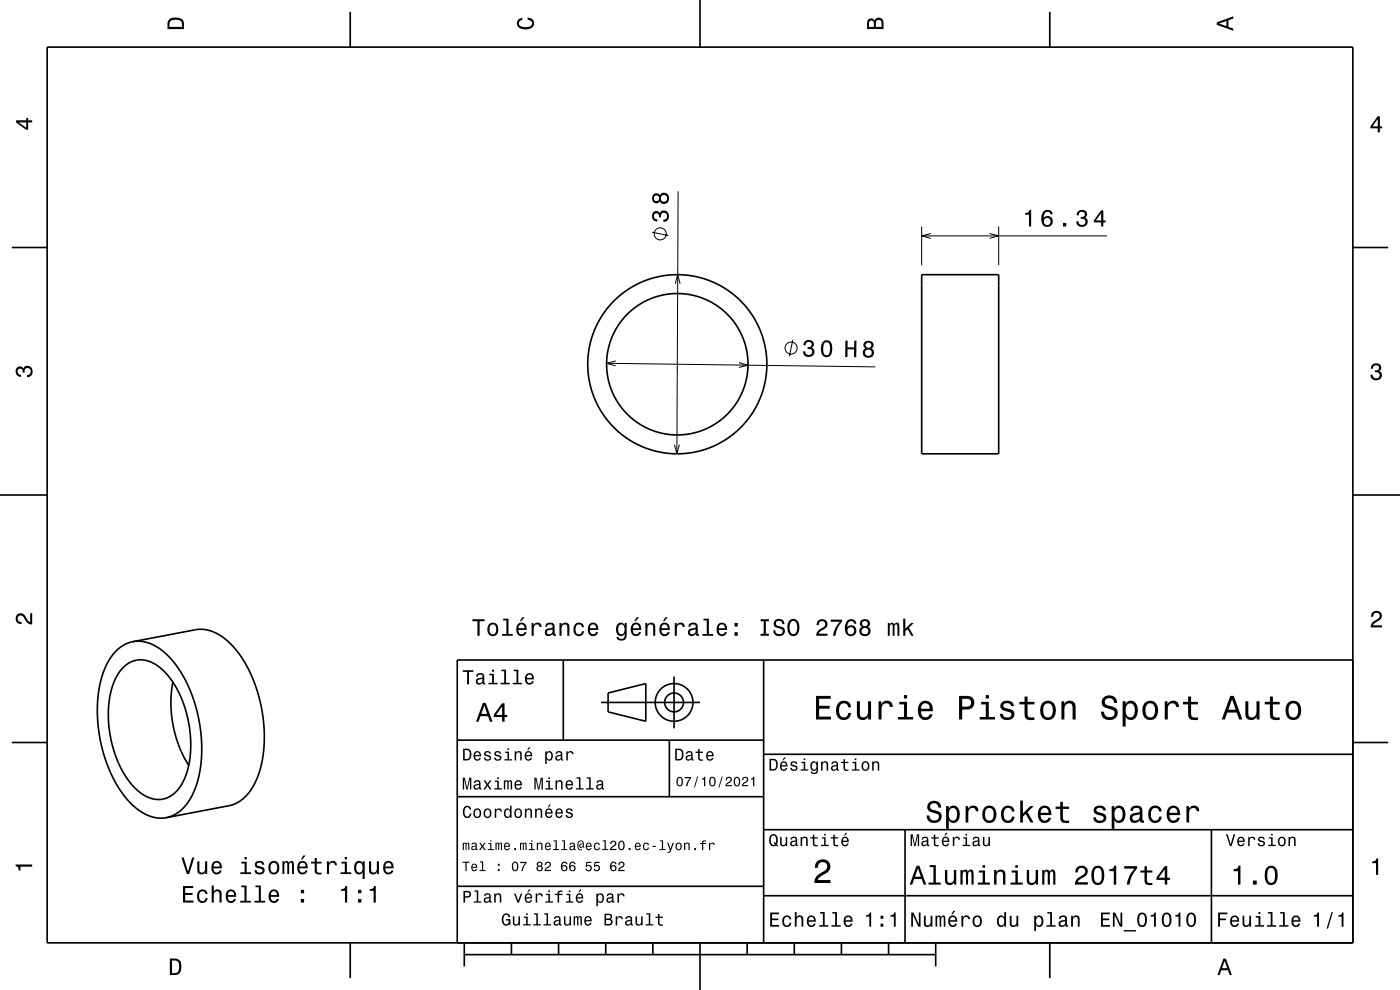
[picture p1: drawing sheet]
<svg xmlns="http://www.w3.org/2000/svg" width="297mm" height="210mm" viewBox="0 0 297 210" stroke-linecap="round" stroke-linejoin="round" font-family="sans-serif">
<g fill="none" stroke="#000" stroke-width=".21">
<path d="M138.3 49.2l3.5 .8M143.9 40.6l-.3 55.7M195.5 48v8.3M195.5 50h39.3M197.5 49.5l-2 .5 2 .6M209.9 49.5l2 .5-2 .6M211.9 48v8.3M128.7 77.1l57 .7M130.6 76.6l-1.9 .5 1.9 .5M143.2 60.2l.6-1.9 .5 1.9M156.8 76.9l1.9 .6-2 .5M168.2 72.1l-.7 3.5"/>
<path d="M143.1 94.3l.5 2 .5-2"/>
<circle cx="140.1" cy="49.6" r="1.28"/>
<circle cx="167.8" cy="73.8" r="1.28"/>
</g>
<g fill="none" stroke="#000" stroke-width=".35">
<path d="M10 10h277v190h-277zM74.3 2.5v7.5M148.5 0v10M222.7 2.5v7.5M2.5 52.5h7.5M195.5 58.3h16.4v38h-16.4zM287 52.5h7.5M0 105h10M287 105h10M28.2 136.1l13.9-2.6 2 .2 1.9 .7 1.4 .9 1.7 1.5 1.5 1.7 1.2 1.7 1.1 2 1 2.4 .9 2.6 .7 2.9 .4 2.7 .2 3-.1 2.6-.3 2.5-.4 2.1-.8 2.1-.9 1.8-1.2 1.7-1.6 1.4-1.8 .8-13.7 2.6M28.2 136.1h2.2l2 .7 2.2 1.4 1.9 1.8 1.9 2.6 1.6 3 1.2 3.2 1 3.8 .5 3.7 .1 3.7-.3 3.2-.8 3.3-1.3 2.8-1.4 1.9-1.6 1.4-2.1 .8M28.2 136.1l-2 .8-1.8 1.4-1.5 2.1-1.1 2.7-.8 3.3-.3 3.2 .1 3.6 .5 3.7 .8 3.4 1.3 3.5 1.5 2.9 2 2.8 1.9 1.9 2.1 1.4 2.2 .7 2.2-.1"/>
<path d="M119.5 140v17M162 140v60M287 140h-190v60M2.5 157.5h7.5M26.1 141.6l1.6-1.2 1.7-.4 1.9 .2 1.9 .8 1.6 1.4 1.7 2.1 1.5 2.5 1.2 2.9 .8 3.1 .4 3.2v2.9l-.3 3.2-.8 2.6-1.1 2.1-1.5 1.5-1.6 .9-1.5 .2-1.6-.2-1.4-.7-1.6-1.2-1.3-1.4-1.4-1.9-1.1-2.3-.9-2.2-.7-2.4-.4-2.7-.2-2.7 .1-2.6 .4-2.4 .7-2.2 .9-1.8zM36.7 144.7l-.3 2-.1 2.6 .1 2.4 .3 2.3 .6 2.4 .8 2.1 .9 2 1 1.8M97 157h65M127.5 149h21M129 147l8-2v8l-8-2zM142 157v12M143 143.5v11M287 157.5h7.5"/>
<path d="M97 169h65M162 176h125M162 160h125M192 176v24M257 176v24M97 188h65M162 190h125M74.3 200v7.5M98.5 202.5h100M98.5 200v5M108.5 200v2.5M118.5 200v2.5"/>
<path d="M128.5 200v2.5M138.5 200v2.5M148.5 200v10M158.5 200v2.5M168.5 200v2.5M178.5 200v2.5M188.5 200v2.5M198.5 200v5M222.7 200v7.5"/>
<circle cx="143.7" cy="77.3" r="15"/>
<circle cx="143.7" cy="77.3" r="19"/>
<circle cx="143" cy="149" r="2"/>
<circle cx="143" cy="149" r="4"/>
</g>
<g fill="#000">
<path d="M36 4a2.18 2.18 0 0 0-.5 2.2h3.5v-1.2a1.43 1.43 0 0 0-1.7-1.3zM36.3 4.4a2.15 2.15 0 0 1 2.2 .3l.1 1h-2.6v-1z" fill-rule="evenodd"/>
<path d="M109.9 4.2l.9-.4v.4a.7 .7 0 0 0-.7 .5 .7 .7 0 0 0 .3 .8 1.7 1.7 0 0 0 2.5-.5 .9 .9 0 0 0-1-.8v-.5a1.24 1.24 0 0 1 1.4 1.1 1.24 1.24 0 0 1-1 1.4 2.22 2.22 0 0 1-2.5-.7l-.2-.5z" fill-rule="evenodd"/>
<path d="M184.2 4.2l-.3 .7v1.3h3.5v-1.3a.98 .98 0 0 0-.7-1.1 .98 .98 0 0 0-1.2 .6 .84 .84 0 0 0-1.3-.2zM184.5 4.5a.54 .54 0 0 1 .6-.1 .54 .54 0 0 1 .3 .6v.7h-1zM185.9 4.4a.62 .62 0 0 1 .8-.1 .62 .62 0 0 1 .3 .6v.8h-1.2z" fill-rule="evenodd"/>
<path d="M258.1 4.7v.6l3.5 1.2v-.4l-1-.4v-1.4l1-.4v-.4zM258.6 5l1.6-.5v1z" fill-rule="evenodd"/>
<path d="M3.4 25.5v.5l2.1 1.5h.5v-1.5h.8v-.5h-.8v-.5h-.4v.5zM4 26h1.6v1.1z" fill-rule="evenodd"/>
<path d="M292.3 24.7l-1.6 2.1v.4h1.6v.9h.4v-.9h.5v-.4h-.5v-2.1zM292.3 25.2v1.6h-1.1z" fill-rule="evenodd"/>
<path d="M138.6 45a1.17 1.17 0 0 0-.2 1.3 1.17 1.17 0 0 0 1.1 .7v-.5a.62 .62 0 0 1-.8-.3 .62 .62 0 0 1 .3-.8 .62 .62 0 0 1 .8 .2v.5h.4a.72 .72 0 0 1 .5-.9 .72 .72 0 0 1 .9 .5 .72 .72 0 0 1-.5 .9h-.4v.5a1.18 1.18 0 0 0 1.2-1.5 1.18 1.18 0 0 0-1.8-.6l-.1 .2a.86 .86 0 0 0-1.4-.2zM138.6 41.3a1.05 1.05 0 0 0-.2 1.3 1.05 1.05 0 0 0 1.3 .4l.3-.3a1.11 1.11 0 0 0 1.5 .4 1.11 1.11 0 0 0 .4-1.5 1.03 1.03 0 0 0-.9-.7 1.03 1.03 0 0 0-1 .5l-.2-.2a.85 .85 0 0 0-1.2 .1zM140.2 42.1a.71 .71 0 0 1 1.4 0 .71 .71 0 0 1-1.4 0zM138.7 42.1a.6 .6 0 0 1 1.2 0 .6 .6 0 0 1-1.2 0z" fill-rule="evenodd"/>
<path d="M217.5 45.2v.3h.8v2.5h.5v-3.5h-.4a.78 .78 0 0 1-.9 .7zM221.4 44.8a2.39 2.39 0 0 0 .2 3.2 1.16 1.16 0 0 0 1.5-.3 1.16 1.16 0 0 0-.1-1.5 1.16 1.16 0 0 0-1.6 0 1.02 1.02 0 0 1 .8-1.3 .58 .58 0 0 1 .7 .6h.4a1.12 1.12 0 0 0-.7-.9 1.12 1.12 0 0 0-1.2 .2zM221.4 47a.75 .75 0 0 1 1.5 0 .75 .75 0 0 1-1.5 0zM225.5 47.3v.7h.7v-.7zM228.7 44.8l-.3 .9h.4a.62 .62 0 0 1 .4-.8 .62 .62 0 0 1 .8 .3 .62 .62 0 0 1-.2 .8h-.5v.4a.72 .72 0 0 1 .9 .5 .72 .72 0 0 1-.5 .9 .72 .72 0 0 1-.9-.5v-.4h-.5a1.18 1.18 0 0 0 1.5 1.2 1.18 1.18 0 0 0 .6-1.8l-.2-.1a.91 .91 0 0 0 .4-1.2 .91 .91 0 0 0-1.1-.5zM233.6 44.6l-1.5 2.1v.5h1.5v.8h.5v-.8h.5v-.4h-.5v-2.2zM233.6 45.2v1.6h-1.1z" fill-rule="evenodd"/>
<path d="M170.8 72.4l-.4 .9h.5a.62 .62 0 0 1 .3-.8 .62 .62 0 0 1 .8 .3 .62 .62 0 0 1-.2 .8h-.5v.4a.72 .72 0 0 1 1 .5 .72 .72 0 0 1-.5 .9 .72 .72 0 0 1-.9-.5l-.1-.4h-.5a1.17 1.17 0 0 0 1.5 1.2 1.17 1.17 0 0 0 .7-1.8l-.3-.1a.97 .97 0 0 0 .3-1.4 .97 .97 0 0 0-1.4-.2zM174.5 72.6a2.68 2.68 0 0 0 .3 3.1 1.14 1.14 0 0 0 1.7-.9 2.31 2.31 0 0 0-.6-2.5l-.5-.1-.5 .1zM175 72.7h.7a2.37 2.37 0 0 1 0 2.6h-.7a2.38 2.38 0 0 1 0-2.6z" fill-rule="evenodd"/>
<path d="M179.4 72.2l-.1 3.5h.5v-1.6h1.4v1.7h.4l.1-3.5h-.5v1.4h-1.4v-1.5zM183.5 72.5a.83 .83 0 0 0 .1 1.4 1.11 1.11 0 0 0-.4 1.5 1.11 1.11 0 0 0 1.5 .4 1.03 1.03 0 0 0 .7-.9 1.03 1.03 0 0 0-.5-1 .89 .89 0 0 0 .4-1.1 .89 .89 0 0 0-1-.5zM183.5 74.8a.71 .71 0 0 1 1.4 0 .71 .71 0 0 1-1.4 0zM183.6 73.2a.6 .6 0 0 1 1.2 0 .6 .6 0 0 1-1.2 0z" fill-rule="evenodd"/>
<path d="M291.1 77.4a1.08 1.08 0 0 1 1.4-.2 1.08 1.08 0 0 1 .4 1.2l-.3 .3a1.06 1.06 0 0 1 .5 1.3 1.06 1.06 0 0 1-1.2 .7 1.1 1.1 0 0 1-1.2-1.2h.5a.71 .71 0 0 0 1 .8 .71 .71 0 0 0 .1-1.3h-.6v-.4a.61 .61 0 0 0 .8-.3 .61 .61 0 0 0-.2-.8 .61 .61 0 0 0-.9 .2l-.1 .5h-.5z" fill-rule="evenodd"/>
<path d="M3.6 78a.86 .86 0 0 1 1.4 .2 1.06 1.06 0 0 1 1.2-.6 1.06 1.06 0 0 1 .7 1.2 1.1 1.1 0 0 1-1.2 1.2v-.4a.71 .71 0 0 0 .8-1 .71 .71 0 0 0-1.3-.1v.6h-.4a.61 .61 0 0 0-.3-.8 .61 .61 0 0 0-.8 .2 .61 .61 0 0 0 .2 .8l.6 .2v.4a1.15 1.15 0 0 1-1.2-.6 1.15 1.15 0 0 1 .3-1.3z" fill-rule="evenodd"/>
<path d="M3.6 130.4a1.22 1.22 0 0 1 2 .7l.4 .6 .4 .3v-1.9h.4v2.4a1.8 1.8 0 0 1-1.7-1.4 .71 .71 0 0 0-.9-.5 .71 .71 0 0 0-.5 .8 .71 .71 0 0 0 .9 .5v.5a1.18 1.18 0 0 1-1.2-.7 1.18 1.18 0 0 1 .2-1.3z" fill-rule="evenodd"/>
<path d="M100.2 131.4v.4h1.1v3.1h.5v-3.1h1v-.4zM103.7 132.4a1.53 1.53 0 0 0 .9 2.6 1.48 1.48 0 0 0 1.1-1.5 1.48 1.48 0 0 0-1.1-1.4l-.5 .1zM104 132.7a.67 .67 0 0 1 .7-.2 .67 .67 0 0 1 .5 .5 1.11 1.11 0 0 1-.6 1.6 1.17 1.17 0 0 1-.6-1.9zM106.7 131.2v.4h.7v2.9h-.9v.4h2.3v-.4h-.9v-3.3zM110.8 130.9l-.5 .9h.3l.7-.9zM109.8 132.4a1.55 1.55 0 0 0 .8 2.6 1.07 1.07 0 0 0 1.1-.9h-.4l-.3 .3-.3 .2a.76 .76 0 0 1-.7-1h1.7a1.17 1.17 0 0 0-.4-1.3 1.17 1.17 0 0 0-1.5 .1zM110.2 132.7a.66 .66 0 0 1 .8-.2 .66 .66 0 0 1 .3 .8h-1.3zM112.8 132.2v2.7h.4v-1.6a.66 .66 0 0 1 .4-.8 .66 .66 0 0 1 .8 .3l.1 .2h.4a.89 .89 0 0 0-.7-.9 .89 .89 0 0 0-1 .5v-.4zM115.9 132.3l-.2 .6h.4a.55 .55 0 0 1 .7-.5 .55 .55 0 0 1 .3 .8h-.2a1 1 0 0 0-1 .2 1 1 0 0 0-.3 1.1 .93 .93 0 0 0 1.7 0l.1 .3 .5 .1v-.4h-.2v-.2v-1.4a1.02 1.02 0 0 0-.7-.8 1.02 1.02 0 0 0-1.1 .2zM116.1 133.8l1.1-.3a.77 .77 0 0 1-.2 .9 .77 .77 0 0 1-.9 0l-.1-.3zM118.7 132.2v2.7h.4v-1.6a.63 .63 0 0 1 .6-.9 .63 .63 0 0 1 .7 .8v1.7h.4v-1.8a.89 .89 0 0 0-.6-1 .89 .89 0 0 0-1.1 .5v-.4zM122 132.4a1.53 1.53 0 0 0 .8 2.6 1.07 1.07 0 0 0 1.1-1.1h-.4a.67 .67 0 0 1-.7 .7 .67 .67 0 0 1-.7-.6 1.11 1.11 0 0 1 .7-1.6 .59 .59 0 0 1 .7 .6h.4a1.09 1.09 0 0 0-.8-.9 1.09 1.09 0 0 0-1.1 .3zM125 132.4a1.55 1.55 0 0 0 .8 2.6 1.07 1.07 0 0 0 1.1-.9h-.5l-.2 .3-.4 .2a.76 .76 0 0 1-.6-1h1.7a1.17 1.17 0 0 0-.5-1.3 1.17 1.17 0 0 0-1.4 .1zM125.3 132.7a.66 .66 0 0 1 .8-.2 .66 .66 0 0 1 .4 .8h-1.3zM131 132.4a1.57 1.57 0 0 0 .7 2.6l.5-.2 .3-.4a.73 .73 0 0 1-.3 1 .73 .73 0 0 1-1-.3h-.4a1.1 1.1 0 0 0 1.2 .8 1.1 1.1 0 0 0 .9-1.2v-2.5h-.4v.4l-.3-.4a.9 .9 0 0 0-1.2 .2zM131.3 132.7a.63 .63 0 0 1 .7-.2 .63 .63 0 0 1 .5 .6 1.11 1.11 0 0 1-.7 1.5 1.2 1.2 0 0 1-.5-1.9zM135.1 130.9l-.5 .9h.3l.7-.9zM134.1 132.4a1.55 1.55 0 0 0 .8 2.6 1.07 1.07 0 0 0 1.1-.9h-.4l-.3 .3-.3 .2a.76 .76 0 0 1-.7-1h1.7a1.17 1.17 0 0 0-.5-1.3 1.17 1.17 0 0 0-1.4 .1zM134.5 132.7a.66 .66 0 0 1 .7-.2 .66 .66 0 0 1 .4 .8h-1.3zM136.9 132.2v2.7h.5v-1.6a.63 .63 0 0 1 .3-.8 .63 .63 0 0 1 .8 .4l.1 2h.4v-1.8a.89 .89 0 0 0-.6-1 .89 .89 0 0 0-1.1 .5v-.4zM141.1 130.9l-.5 .9h.3l.7-.9zM140.2 132.4a1.55 1.55 0 0 0 .8 2.6 1.07 1.07 0 0 0 1.1-.9h-.5l-.2 .3-.4 .2a.76 .76 0 0 1-.7-1h1.8a1.17 1.17 0 0 0-.5-1.3 1.17 1.17 0 0 0-1.4 .1zM140.5 132.7a.66 .66 0 0 1 .8-.2 .66 .66 0 0 1 .3 .8h-1.3zM143.1 132.2v2.7h.5v-1.6a.66 .66 0 0 1 .3-.8 .66 .66 0 0 1 .9 .3v.2h.5a.89 .89 0 0 0-.7-.9 .89 .89 0 0 0-1.1 .5v-.4zM146.3 132.3l-.3 .6h.4a.55 .55 0 0 1 .7-.5 .55 .55 0 0 1 .4 .8h-.2a1 1 0 0 0-1.1 .2 1 1 0 0 0-.2 1.1 .93 .93 0 0 0 1.6 0l.1 .3 .6 .1v-.4h-.3v-.2v-1.4a1.02 1.02 0 0 0-.7-.8 1.02 1.02 0 0 0-1 .2zM146.5 133.8l1.1-.3a.77 .77 0 0 1-.2 .9 .77 .77 0 0 1-.9 0l-.1-.3zM149.2 131.2v.4h.7v2.9h-.9v.4h2.3v-.4h-.9v-3.3zM152.3 132.4a1.54 1.54 0 0 0 .8 2.6 1.07 1.07 0 0 0 1.1-.9h-.4l-.3 .3-.3 .2a.76 .76 0 0 1-.7-1h1.7a1.16 1.16 0 0 0-.4-1.3 1.16 1.16 0 0 0-1.5 .1zM152.7 132.7a.66 .66 0 0 1 .8-.2 .66 .66 0 0 1 .3 .8h-1.3zM155.8 134.1v.8h.7v-.8zM155.8 132.2v.7h.7v-.7zM161.4 131.4v.4h.6v2.6h-.6v.5h1.7v-.5h-.6v-2.6h.6v-.4zM164.4 131.6a.96 .96 0 0 0-.2 1 .96 .96 0 0 0 .9 .6 .77 .77 0 0 1 .9 1 .83 .83 0 0 1-.9 .3 .83 .83 0 0 1-.6-.8h-.5a1.21 1.21 0 0 0 1.5 1.3 1.21 1.21 0 0 0 .7-1.8l-.8-.3a.71 .71 0 0 1-.8-.7 .7 .7 0 0 1 .8-.5 .7 .7 0 0 1 .6 .7h.4a1.16 1.16 0 0 0-.7-1.1 1.16 1.16 0 0 0-1.3 .3zM167.4 131.7a2.53 2.53 0 0 0 .4 3.1 1.21 1.21 0 0 0 1.7-.9 1.93 1.93 0 0 0-.9-2.6l-.8 .1zM168 131.8l.3-.1a1.7 1.7 0 0 1 .3 2.7l-.3 .1a1.69 1.69 0 0 1-.3-2.7zM173.5 131.7l-.3 .9h.5a.71 .71 0 0 1 .5-.8 .71 .71 0 0 1 .9 .5 .71 .71 0 0 1-.5 .8 1.81 1.81 0 0 0-1.4 1.8h2.4v-.5h-1.9a2.23 2.23 0 0 1 1.4-1.1 1.13 1.13 0 0 0 .1-1.7 1.13 1.13 0 0 0-1.7 .1zM176.2 131.4v.5h2a5.2 5.2 0 0 0-1.5 3h.5a5.3 5.3 0 0 1 1.4-3v-.5zM179.8 131.6a2.39 2.39 0 0 0 .2 3.3 1.16 1.16 0 0 0 1.5-.4 1.16 1.16 0 0 0-.2-1.5 1.16 1.16 0 0 0-1.6 0 1.02 1.02 0 0 1 .9-1.3 .58 .58 0 0 1 .6 .6h.5a1.12 1.12 0 0 0-.8-.9 1.12 1.12 0 0 0-1.1 .2zM179.7 133.8a.75 .75 0 0 1 1.5 0 .75 .75 0 0 1-1.5 0zM182.7 131.6a.83 .83 0 0 0 .2 1.4 1.11 1.11 0 0 0-.5 1.5 1.11 1.11 0 0 0 1.6 .4 1.03 1.03 0 0 0 .7-.9 1.03 1.03 0 0 0-.6-1 .89 .89 0 0 0 .4-1.1 .89 .89 0 0 0-1-.6zM182.8 133.9a.71 .71 0 0 1 1.4 0 .71 .71 0 0 1-1.4 0zM182.9 132.3a.6 .6 0 0 1 1.2 0 .6 .6 0 0 1-1.2 0zM188.3 132.2v2.7h.5v-2.1l.2-.3h.2l.2 .2v2.2h.4v-2.1l.3-.4 .2 .2 .1 .4v1.9h.4v-1.9a.69 .69 0 0 0-.5-.9l-.6 .3-.2-.2-.3-.1-.5 .3v-.2zM191.6 131.2v3.7h.5v-1l.4-.4 .8 1.4h.5l-1-1.8 1-.9h-.5l-1.2 1.2v-2.2z" fill-rule="evenodd"/>
<path d="M291.2 129.9a1.18 1.18 0 0 1 1.9 .3 1.18 1.18 0 0 1-1 1.7l-.5 .3-.3 .5h1.9v.4h-2.4a1.8 1.8 0 0 1 1.4-1.8 .71 .71 0 0 0 .5-.8 .71 .71 0 0 0-.9-.5 .71 .71 0 0 0-.5 .8h-.4z" fill-rule="evenodd"/>
<path d="M98.2 158.8v2.5h.9a1.37 1.37 0 0 0 .7-2.2 1.56 1.56 0 0 0-1.6-.3zM98.6 159.1a.98 .98 0 0 1 1.1 .7 .98 .98 0 0 1-.6 1.2h-.5zM100.7 159.6a1.04 1.04 0 0 0-.2 1.2 1.04 1.04 0 0 0 1 .5l.5-.5h-.3l-.4 .3a.54 .54 0 0 1-.5-.7h1.3a.83 .83 0 0 0-.4-.9 .83 .83 0 0 0-1 .1zM100.9 159.7l.2-.1a.47 .47 0 0 1 .5 .1 .47 .47 0 0 1 .1 .5h-.9zM102.9 159.5l-.2 .1a.69 .69 0 0 0 .9 .9l.2 .1a.43 .43 0 0 1-.4 .5 .43 .43 0 0 1-.4-.4h-.3a.74 .74 0 0 0 .9 .7 .74 .74 0 0 0 .5-1l-1-.4a.38 .38 0 0 1 .3-.5 .38 .38 0 0 1 .4 .4h.3a.78 .78 0 0 0-1.2-.4zM105.1 159.5l-.2 .1a.69 .69 0 0 0 .9 .9l.2 .1a.43 .43 0 0 1-.4 .5 .43 .43 0 0 1-.5-.4h-.3a.74 .74 0 0 0 .9 .7 .74 .74 0 0 0 .5-1l-.9-.4a.38 .38 0 0 1 .3-.5 .38 .38 0 0 1 .4 .4h.3a.77 .77 0 0 0-1.2-.4zM107.2 159.4v.3h.5v1.3h-.7v.3h1.6v-.3h-.6v-1.6zM107.7 158.7v.4h.3v-.4zM109.2 159.4v1.9h.3v-1.1a.45 .45 0 0 1 .4-.6 .45 .45 0 0 1 .5 .5v1.2h.3v-1.3a.63 .63 0 0 0-.5-.7 .63 .63 0 0 0-.7 .4v-.3zM112.2 158.5l-.4 .6h.3l.5-.6zM111.5 159.6a1.04 1.04 0 0 0-.2 1.2 1.04 1.04 0 0 0 1.1 .5l.5-.5h-.3l-.5 .3a.54 .54 0 0 1-.5-.7h1.3a.83 .83 0 0 0-.4-.9 .83 .83 0 0 0-1 .1zM111.8 159.7l.1-.1a.48 .48 0 0 1 .5 .1 .48 .48 0 0 1 .2 .5h-1zM115.7 159.4v2.7h.3v-1.1a.66 .66 0 0 0 .7 .4 .66 .66 0 0 0 .5-.6 .91 .91 0 0 0 0-1.1 .91 .91 0 0 0-1-.3l-.2 .3v-.3zM116.1 159.8a.45 .45 0 0 1 .5-.2 .45 .45 0 0 1 .3 .4 .65 .65 0 0 1 .1 .8 .65 .65 0 0 1-.7 .2 .98 .98 0 0 1-.2-1.2zM118.1 159.5l-.2 .4h.3a.39 .39 0 0 1 .4-.3 .39 .39 0 0 1 .3 .5h-.1a.65 .65 0 0 0-1 .4 .65 .65 0 0 0 .6 .9l.6-.3 .1 .2h.4v-.2l-.2-.1v-1.1a.72 .72 0 0 0-.5-.6 .72 .72 0 0 0-.7 .2zM118.2 160.6l.8-.3a.55 .55 0 0 1-.2 .7 .55 .55 0 0 1-.6 0zM120.1 159.4v1.9h.4v-1.1a.47 .47 0 0 1 .2-.6 .47 .47 0 0 1 .6 .2v.2h.4a.64 .64 0 0 0-.5-.7 .64 .64 0 0 0-.8 .4v-.3z" fill-rule="evenodd"/>
<path d="M98.2 142.2v.3h.9v2.7h.4v-2.7h.9v-.3zM101.3 143l-.3 .5h.4a.47 .47 0 0 1 .5-.4 .47 .47 0 0 1 .4 .6l-.2 .1a.84 .84 0 0 0-1 .2 .84 .84 0 0 0 0 1.1 .9 .9 0 0 0 1.3-.2l.1 .2 .5 .1v-.3l-.3-.1v-1.3a.87 .87 0 0 0-1.4-.5zM101.4 144.3l.9-.3a.66 .66 0 0 1-.1 .7 .66 .66 0 0 1-.8 .1zM103.8 142.9v.3h.6v1.6h-.8v.4h2v-.4h-.8v-1.9zM104.4 142.1v.4h.4v-.4zM106.4 142.1v.3h.6v2.4h-.8v.4h1.9v-.4h-.7v-2.7zM109 142.1v.3h.6v2.4h-.8v.4h1.9v-.4h-.7v-2.7zM111.6 143.1a1.32 1.32 0 0 0 .7 2.1 .9 .9 0 0 0 .9-.7h-.3l-.2 .3-.4 .1a.65 .65 0 0 1-.6-.8h1.6a1 1 0 0 0-.4-1.2 1 1 0 0 0-1.3 .2zM111.9 143.3a.57 .57 0 0 1 .7-.1 .57 .57 0 0 1 .3 .6h-1.2z" fill-rule="evenodd"/>
<path d="M102.4 149.1l-1.4 4h.5l.4-1.2h1.6l.4 1.2h.6l-1.5-4zM102.7 149.7l.7 1.7h-1.3zM106.5 149.2l-1.7 2.4v.5h1.7v1h.5v-1h.6v-.5h-.6v-2.4zM106.5 149.9v1.7h-1.3z" fill-rule="evenodd"/>
<path d="M143.2 158.8v2.5h.9a1.37 1.37 0 0 0 .7-2.2 1.56 1.56 0 0 0-1.6-.3zM143.6 159.1a.98 .98 0 0 1 1.1 .7 .98 .98 0 0 1-.6 1.2h-.5zM145.7 159.5l-.2 .4h.3a.39 .39 0 0 1 .5-.3 .39 .39 0 0 1 .3 .5h-.2a.65 .65 0 0 0-.9 .4 .65 .65 0 0 0 .5 .9l.7-.3v.2h.4v-.2l-.1-.1-.1-1.1a.73 .73 0 0 0-.4-.6 .73 .73 0 0 0-.8 .2zM145.8 160.6l.8-.3a.55 .55 0 0 1-.1 .7 .55 .55 0 0 1-.7 0zM148.1 158.9v.5h-.5v.3h.5v1.3a.75 .75 0 0 0 1 .4v-.3a.48 .48 0 0 1-.7-.3v-1.1h.7v-.3h-.7v-.5zM150 159.6a1.04 1.04 0 0 0-.2 1.2 1.04 1.04 0 0 0 1.1 .5l.5-.5h-.4l-.4 .3a.54 .54 0 0 1-.5-.7h1.3a.83 .83 0 0 0-.4-.9 .83 .83 0 0 0-1 .1zM150.3 159.7l.1-.1a.48 .48 0 0 1 .5 .1 .48 .48 0 0 1 .2 .5h-1z" fill-rule="evenodd"/>
<path d="M173.1 147.6v5h3.2v-.6h-2.5v-1.7h2.2v-.6h-2.2v-1.5h2.4v-.6zM177.8 149.2a2.59 2.59 0 0 0 .5 3.4 1.58 1.58 0 0 0 2.3-1.4h-.6a.95 .95 0 0 1-.9 1 .95 .95 0 0 1-1-.9 1.59 1.59 0 0 1 .9-2.1 .85 .85 0 0 1 .9 .8h.7a1.56 1.56 0 0 0-1.1-1.3 1.56 1.56 0 0 0-1.7 .5zM181.8 148.8v2.5a1.27 1.27 0 0 0 .9 1.4 1.27 1.27 0 0 0 1.5-.7v.6h.6v-3.8h-.6v2.2a.92 .92 0 0 1-.6 1.1 .92 .92 0 0 1-1.2-.4v-2.9zM186.4 148.8v3.8h.6v-2.2a.95 .95 0 0 1 .5-1.1 .95 .95 0 0 1 1.2 .3l.1 .4h.6a1.28 1.28 0 0 0-1-1.4 1.28 1.28 0 0 0-1.4 .8v-.6zM190.8 148.9v.5h1v2.7h-1.3v.5h3.2v-.5h-1.3v-3.2zM191.8 147.4v.8h.6v-.8zM195.1 149.2a2.62 2.62 0 0 0 .5 3.4 1.57 1.57 0 0 0 2.2-1.1h-.6l-.3 .5-.5 .2a1.08 1.08 0 0 1-1-1.3h2.5a1.66 1.66 0 0 0-.7-2 1.66 1.66 0 0 0-2.1 .3zM195.6 149.5a.94 .94 0 0 1 1.2-.2 .94 .94 0 0 1 .5 1h-1.9zM203.5 147.6v5h.6v-2.1h.8a1.47 1.47 0 0 0 1.8-1.2 1.47 1.47 0 0 0-1.5-1.7zM204.1 148.2a1.6 1.6 0 0 1 1.8 .5 .86 .86 0 0 1 0 .9 .86 .86 0 0 1-.9 .3h-.9zM208.1 148.9v.5h1v2.7h-1.3v.5h3.3v-.5h-1.3v-3.2zM209.1 147.4v.8h.7v-.8zM212.6 148.9a1.08 1.08 0 0 0-.3 1.2 1.08 1.08 0 0 0 1 .7l1.1 .4a.57 .57 0 0 1 .2 .6 .57 .57 0 0 1-.5 .4 .96 .96 0 0 1-1.4-.8h-.6a1.6 1.6 0 0 0 1.3 1.4 1.6 1.6 0 0 0 1.7-.8 1.13 1.13 0 0 0-1-1.6l-1.1-.3-.2-.4a.87 .87 0 0 1 .9-.5 .87 .87 0 0 1 .8 .6h.6a1.41 1.41 0 0 0-2.1-1.1zM217.4 147.8v1.1h-1.1v.5h1.1v2.6l.2 .4 .4 .3h1.4v-.5a.97 .97 0 0 1-1.4-.5v-2.3h1.4v-.5h-1.4v-1.1zM221.1 149.2a2.56 2.56 0 0 0 .5 3.4 1.72 1.72 0 0 0 1.8-.2 1.72 1.72 0 0 0 .6-1.7 1.7 1.7 0 0 0-.9-1.9 1.7 1.7 0 0 0-2 .4zM221.6 149.6a.96 .96 0 0 1 1-.4 .96 .96 0 0 1 .7 .8 1.59 1.59 0 0 1-1 2.2 1.19 1.19 0 0 1-1-1.5zM225.2 148.8v3.8h.6v-2.2a.97 .97 0 0 1 .5-1.1 .97 .97 0 0 1 1.1 .2l.1 .7v2.4h.7v-2.5a1.27 1.27 0 0 0-.9-1.4 1.27 1.27 0 0 0-1.5 .6v-.5zM234.1 147.9a1.38 1.38 0 0 0-.3 1.5 1.38 1.38 0 0 0 1.3 .9 1.25 1.25 0 0 1 1.4 .9 1.15 1.15 0 0 1-1.3 .9 1.15 1.15 0 0 1-1-1.1h-.7a1.8 1.8 0 0 0 1.7 1.8 1.8 1.8 0 0 0 1.9-1.6 1.46 1.46 0 0 0-1.5-1.4l-.6-.2a.83 .83 0 0 1-.5-1.1 .83 .83 0 0 1 1.2-.3l.5 .5 .1 .4h.7a1.67 1.67 0 0 0-1-1.6 1.67 1.67 0 0 0-1.9 .4zM238.2 148.8v5.3h.6v-2.1a1.32 1.32 0 0 0 1.4 .7 1.32 1.32 0 0 0 1.1-1.1 2.43 2.43 0 0 0-.8-2.8 1.21 1.21 0 0 0-1.7 .5v-.5zM239.1 149.6a.9 .9 0 0 1 .9-.4 .9 .9 0 0 1 .7 .8 1.61 1.61 0 0 1-.9 2.2 1.18 1.18 0 0 1-1-1.5zM242.8 149.2a2.56 2.56 0 0 0 .5 3.4 1.72 1.72 0 0 0 1.8-.2 1.72 1.72 0 0 0 .6-1.7 1.7 1.7 0 0 0-.9-1.9 1.7 1.7 0 0 0-2 .4zM243.3 149.6a.96 .96 0 0 1 1-.4 .96 .96 0 0 1 .7 .8 1.59 1.59 0 0 1-1 2.2 1.19 1.19 0 0 1-1-1.5zM247.1 148.8v3.8h.6v-2.2a.95 .95 0 0 1 .5-1.1 .95 .95 0 0 1 1.2 .3l.1 .4h.6a1.28 1.28 0 0 0-1-1.4 1.28 1.28 0 0 0-1.4 .8v-.6zM252 147.8v1.1h-1v.5h1l.1 2.6 .2 .4 .4 .3h1.4v-.5a.97 .97 0 0 1-1.4-.5v-2.3h1.4v-.5h-1.4v-1.1zM261 147.6l-1.8 5h.6l.6-1.4h2l.5 1.4h.7l-1.9-5zM261.4 148.3l.7 2.2h-1.5zM264.2 148.8v2.5a1.27 1.27 0 0 0 .9 1.4 1.27 1.27 0 0 0 1.5-.7v.6h.6v-3.8h-.6v2.2a.92 .92 0 0 1-.6 1.1 .92 .92 0 0 1-1.1-.4l-.1-2.9zM269.4 147.8v1.1h-1.1v.5h1.1v2.6l.2 .4 .4 .3 .7 .1 .8-.1v-.5a.97 .97 0 0 1-1.4-.5l-.1-2.3h1.5v-.5h-1.5v-1.1zM273.1 149.2a2.56 2.56 0 0 0 .6 3.4 1.72 1.72 0 0 0 1.8-.2 1.72 1.72 0 0 0 .6-1.7 1.7 1.7 0 0 0-.9-1.9 1.7 1.7 0 0 0-2.1 .4zM273.6 149.6a.96 .96 0 0 1 1-.4 .96 .96 0 0 1 .7 .8 1.59 1.59 0 0 1-.9 2.2 1.19 1.19 0 0 1-1.1-1.5z" fill-rule="evenodd"/>
<path d="M98.2 165v2.5h.3v-2.3l.4 2.3h.3l.5-2.3v2.3h.3v-2.5h-.5l-.4 2.2-.5-2.2zM100.7 165.6l-.2 .5h.3a.39 .39 0 0 1 .5-.4 .39 .39 0 0 1 .3 .6h-.2a.65 .65 0 0 0-.9 .4 .65 .65 0 0 0 .5 .8l.7-.3v.2l.4 .1v-.3h-.1l-.1-1.1a.73 .73 0 0 0-.4-.6 .73 .73 0 0 0-.8 .1zM100.8 166.7l.8-.2a.55 .55 0 0 1-.1 .6 .55 .55 0 0 1-.7 .1zM102.6 165.5l.6 1-.7 1h.4l.5-.8 .5 .8h.4l-.7-1 .7-1h-.4l-.5 .7-.5-.7zM105 165.6v.3h.5v1.3h-.7v.3h1.7v-.3h-.7v-1.6zM105.5 164.9v.3h.3v-.3zM106.9 165.5v2h.3v-1.3l.1-.4h.2l.1 .2v1.5h.3v-1.5l.3-.3 .1 .4v1.4h.3v-1.4a.5 .5 0 0 0-.3-.6l-.4 .2-.4-.2-.3 .2v-.2zM109.3 165.7a1.04 1.04 0 0 0-.1 1.2 1.04 1.04 0 0 0 1 .6l.5-.6h-.3l-.4 .4a.54 .54 0 0 1-.5-.7h1.2a.83 .83 0 0 0-.3-1 .83 .83 0 0 0-1.1 .1zM109.6 165.9l.1-.1a.47 .47 0 0 1 .5 .1 .47 .47 0 0 1 .2 .4h-.9zM113.4 165v2.5h.2v-2.3l.5 2.3h.3l.5-2.3v2.3h.3v-2.5h-.5l-.4 2.2-.5-2.2zM115.8 165.6v.3h.5v1.3h-.6v.3h1.6v-.3h-.6v-1.6zM116.3 164.9v.3h.4v-.3zM117.9 165.5v2h.3v-1.1a.45 .45 0 0 1 .4-.7 .45 .45 0 0 1 .4 .6v1.2h.4v-1.3a.63 .63 0 0 0-.5-.7 .63 .63 0 0 0-.7 .3v-.3zM120.2 165.7a1.04 1.04 0 0 0-.2 1.2 1.04 1.04 0 0 0 1 .6l.5-.6h-.3l-.4 .4a.54 .54 0 0 1-.5-.7h1.3a.83 .83 0 0 0-.4-1 .83 .83 0 0 0-1 .1zM120.4 165.9l.2-.1a.48 .48 0 0 1 .5 .1 .48 .48 0 0 1 .1 .4h-.9zM122.3 164.9v.2h.5v2.1h-.6v.3h1.6v-.3h-.7v-2.3zM124.5 164.9v.2h.5v2.1h-.7v.3h1.7v-.3h-.7v-2.3zM126.7 165.6l-.2 .5h.3a.39 .39 0 0 1 .5-.4 .39 .39 0 0 1 .3 .6h-.2a.65 .65 0 0 0-.9 .4 .65 .65 0 0 0 .5 .8l.7-.3 .1 .2 .4 .1v-.3h-.2v-1.1a.72 .72 0 0 0-.5-.6 .72 .72 0 0 0-.8 .1zM126.9 166.7l.7-.2a.55 .55 0 0 1-.1 .6 .55 .55 0 0 1-.6 .1z" fill-rule="evenodd"/>
<path d="M98.4 171.2a1.45 1.45 0 0 0 .7 2.3 .94 .94 0 0 0 .9-1h-.3a.59 .59 0 0 1-.8 .7 1.31 1.31 0 0 1 .2-2l.3 .1 .2 .4h.4a.85 .85 0 0 0-.6-.8 .85 .85 0 0 0-1 .3zM100.6 171.7a1.04 1.04 0 0 0-.1 1.3 1.04 1.04 0 0 0 1.1 .5 1.04 1.04 0 0 0 .5-1.3 1.04 1.04 0 0 0-1.2-.7zM100.9 171.9a.48 .48 0 0 1 .5-.1 .48 .48 0 0 1 .3 .4 .66 .66 0 0 1 0 .7 .66 .66 0 0 1-.7 .3 .98 .98 0 0 1-.1-1.3zM102.8 171.7a1.04 1.04 0 0 0-.2 1.3 1.04 1.04 0 0 0 1.2 .5 1.04 1.04 0 0 0 .5-1.3 1.04 1.04 0 0 0-1.2-.7zM103 171.9a.48 .48 0 0 1 .5-.1 .48 .48 0 0 1 .4 .4 .66 .66 0 0 1 0 .7 .66 .66 0 0 1-.7 .3 .97 .97 0 0 1-.2-1.3zM105 171.5v2h.3v-1.1a.47 .47 0 0 1 .2-.6 .47 .47 0 0 1 .6 .2l.1 .1h.3a.64 .64 0 0 0-.5-.6 .64 .64 0 0 0-.7 .4v-.4zM107.1 171.7a1.06 1.06 0 0 0-.2 1.2 1.06 1.06 0 0 0 .9 .6l.4-.3v.3h.3v-2.6h-.3v.9a.63 .63 0 0 0-1.1-.1zM107.4 171.9a.44 .44 0 0 1 .4-.1 .44 .44 0 0 1 .4 .4 .65 .65 0 0 1 0 .7 .65 .65 0 0 1-.7 .3l-.2-.4zM109.3 171.7a1.04 1.04 0 0 0-.1 1.3 1.04 1.04 0 0 0 1.1 .5 1.04 1.04 0 0 0 .5-1.3 1.04 1.04 0 0 0-1.2-.7zM109.5 171.9a.48 .48 0 0 1 .6-.1 .48 .48 0 0 1 .3 .4 .66 .66 0 0 1 0 .7 .66 .66 0 0 1-.7 .3 .98 .98 0 0 1-.2-1.3zM111.4 171.5v2h.3v-1.1a.45 .45 0 0 1 .3-.7 .45 .45 0 0 1 .5 .6v1.2h.4v-1.3a.63 .63 0 0 0-.5-.7 .63 .63 0 0 0-.7 .3v-.3zM113.5 171.5v2h.3v-1.1a.45 .45 0 0 1 .3-.6 .45 .45 0 0 1 .6 .2v1.5h.3v-1.3a.63 .63 0 0 0-.4-.7 .63 .63 0 0 0-.8 .3v-.3zM116.5 170.7l-.3 .6h.2l.5-.6zM115.9 171.7a1.04 1.04 0 0 0-.2 1.2 1.04 1.04 0 0 0 1 .6l.5-.6h-.3l-.4 .4a.54 .54 0 0 1-.5-.7h1.2a.83 .83 0 0 0-.3-1 .83 .83 0 0 0-1 .1zM116.1 171.9l.2-.1a.47 .47 0 0 1 .4 .1 .47 .47 0 0 1 .2 .4h-.9zM118 171.7a1.04 1.04 0 0 0-.2 1.2 1.04 1.04 0 0 0 1.1 .6l.5-.6h-.3l-.5 .4a.53 .53 0 0 1-.5-.7h1.3a.83 .83 0 0 0-.3-1 .83 .83 0 0 0-1.1 .1zM118.3 171.9l.1-.1a.47 .47 0 0 1 .5 .1 .47 .47 0 0 1 .2 .4h-1zM120.2 171.6l-.1 .2a.69 .69 0 0 0 .8 .9l.3 .1a.43 .43 0 0 1-.4 .5 .43 .43 0 0 1-.5-.4h-.3a.74 .74 0 0 0 .9 .7 .74 .74 0 0 0 .5-1.1l-1-.3a.38 .38 0 0 1 .3-.5 .38 .38 0 0 1 .5 .3h.3a.77 .77 0 0 0-1.3-.4z" fill-rule="evenodd"/>
<path d="M143.7 165a1.16 1.16 0 0 0 .5 1.8 1.16 1.16 0 0 0 .5-1.8 .63 .63 0 0 0-1 0zM144 165.1l.2-.1a.98 .98 0 0 1 0 1.6l-.2-.1-.2-.3v-.7zM145.3 164.8v.3h1l-.7 1.2-.1 .5h.3l.8-2zM147.9 164.7l-.7 2.3h.2l.7-2.3zM148.9 165.1v.3h.4v1.4h.3v-2zM150.6 165a1.15 1.15 0 0 0 .5 1.8 1.16 1.16 0 0 0 .5-1.8 .63 .63 0 0 0-1 0zM150.9 165.1l.2-.1a.98 .98 0 0 1 0 1.6l-.2-.1-.2-.3v-.7zM153.1 164.7l-.7 2.3h.2l.7-2.3zM154.1 164.9l-.2 .6h.3a.4 .4 0 0 1 .3-.5 .4 .4 0 0 1 .5 .3 .4 .4 0 0 1-.3 .5l-.2 .1a.93 .93 0 0 0-.6 .9h1.4v-.3h-1.1l.5-.4a.67 .67 0 0 0 .5-1 .67 .67 0 0 0-1.1-.2zM155.8 165a1.15 1.15 0 0 0 .5 1.8 1.16 1.16 0 0 0 .5-1.8 .63 .63 0 0 0-1 0zM156.1 165.1l.2-.1a.98 .98 0 0 1 0 1.6l-.2-.1-.2-.3v-.7zM157.6 164.9l-.2 .6h.3a.4 .4 0 0 1 .3-.5 .4 .4 0 0 1 .5 .3 .4 .4 0 0 1-.3 .5l-.2 .1a.94 .94 0 0 0-.6 .9h1.3v-.3h-1l.4-.4a.67 .67 0 0 0 .6-1 .67 .67 0 0 0-1.1-.2zM159.3 165.1v.3h.5v1.4h.2v-2z" fill-rule="evenodd"/>
<path d="M163.2 161v2.5h.9a1.37 1.37 0 0 0 .7-2.2 1.58 1.58 0 0 0-1.6-.3zM163.6 161.3a.98 .98 0 0 1 1.1 .7 .98 .98 0 0 1-.6 1.2h-.5zM166.4 160.7l-.4 .6h.2l.5-.6zM165.7 161.7a1.04 1.04 0 0 0-.2 1.2 1.04 1.04 0 0 0 1 .6l.5-.6h-.3l-.4 .4a.54 .54 0 0 1-.5-.7h1.3a.83 .83 0 0 0-.4-1 .83 .83 0 0 0-1 .1zM165.9 161.9l.2-.1a.48 .48 0 0 1 .5 .1 .48 .48 0 0 1 .1 .4h-.9zM167.9 161.6l-.2 .2a.68 .68 0 0 0 .9 .9l.2 .1a.43 .43 0 0 1-.4 .5 .43 .43 0 0 1-.4-.4h-.3a.74 .74 0 0 0 .9 .7 .74 .74 0 0 0 .5-1.1l-1-.3a.38 .38 0 0 1 .3-.5 .38 .38 0 0 1 .4 .4l.3-.1a.78 .78 0 0 0-1.2-.4zM170 161.6v.3h.5v1.3h-.7v.3h1.7v-.3h-.7v-1.6zM170.5 160.9v.3h.3v-.3zM172.1 161.7a1.06 1.06 0 0 0-.2 1.2 1.06 1.06 0 0 0 .9 .6l.4-.3a.52 .52 0 0 1-.2 .7 .52 .52 0 0 1-.7-.3h-.3a.78 .78 0 0 0 .9 .6 .78 .78 0 0 0 .6-.8v-1.9h-.3v.4l-.2-.3a.64 .64 0 0 0-.9 .1zM172.4 161.9a.45 .45 0 0 1 .4-.1 .45 .45 0 0 1 .4 .4 .65 .65 0 0 1 0 .7 .65 .65 0 0 1-.7 .3l-.2-.4zM174.2 161.5v2h.3v-1.1a.45 .45 0 0 1 .3-.6 .45 .45 0 0 1 .5 .2l.1 1.5h.3v-1.3a.63 .63 0 0 0-.5-.7 .63 .63 0 0 0-.7 .3v-.3zM176.6 161.6l-.2 .5h.3a.39 .39 0 0 1 .4-.4 .39 .39 0 0 1 .3 .6h-.1a.65 .65 0 0 0-1 .4 .65 .65 0 0 0 .6 .8l.6-.3 .1 .2 .4 .1-.2-.4v-1a.73 .73 0 0 0-1.2-.5zM176.7 162.7l.8-.2a.55 .55 0 0 1-.2 .6 .55 .55 0 0 1-.6 .1zM178.9 161v.6h-.5v.3h.5l.1 1.3a.75 .75 0 0 0 1 .3v-.3a.48 .48 0 0 1-.7-.2v-1.1h.7v-.3h-.7v-.6zM180.8 161.6v.3h.5v1.3h-.6v.3h1.6v-.3h-.6v-1.6zM181.3 160.9v.3h.4v-.3zM183 161.7a1.04 1.04 0 0 0-.2 1.3 1.04 1.04 0 0 0 1.2 .5 1.04 1.04 0 0 0 .4-1.3 1.04 1.04 0 0 0-1.2-.7zM183.2 161.9a.48 .48 0 0 1 .5-.1 .48 .48 0 0 1 .4 .4 .66 .66 0 0 1 0 .7 .66 .66 0 0 1-.7 .3 .98 .98 0 0 1-.2-1.3zM185 161.5v2h.3v-1.1a.45 .45 0 0 1 .3-.6 .45 .45 0 0 1 .6 .2v1.5h.3v-1.3a.63 .63 0 0 0-.4-.7 .63 .63 0 0 0-.8 .3v-.3z" fill-rule="evenodd"/>
<path d="M163.4 177.2a1.45 1.45 0 0 0 .7 2.3l.5-.2 .3 .3 .2-.2-.3-.3a1.53 1.53 0 0 0-.5-2.2l-.6 .1zM163.8 177.3l.3-.1a1.21 1.21 0 0 1 .5 1.7l-.3-.3-.2 .2 .3 .3a.45 .45 0 0 1-.7-.1 1.62 1.62 0 0 1 .1-1.7zM165.5 177.5v1.3a.63 .63 0 0 0 .4 .7 .63 .63 0 0 0 .8-.3v.3h.3v-2h-.3v1.2a.46 .46 0 0 1-.3 .5 .46 .46 0 0 1-.6-.2v-1.5zM167.9 177.6l-.2 .5h.3a.39 .39 0 0 1 .5-.4 .39 .39 0 0 1 .2 .6h-.1a.65 .65 0 0 0-.9 .4 .65 .65 0 0 0 .5 .8l.6-.3 .1 .2 .4 .1v-.3h-.2v-1.1a.73 .73 0 0 0-1.2-.5zM168 178.7l.8-.2a.55 .55 0 0 1-.2 .6 .55 .55 0 0 1-.6 .1zM169.8 177.5v2h.4v-1.1a.45 .45 0 0 1 .2-.6 .45 .45 0 0 1 .6 .2v1.5h.3v-1.3a.63 .63 0 0 0-.4-.7 .63 .63 0 0 0-.8 .3v-.3zM172.4 177v.6h-.5v.3h.5l.1 1.3a.75 .75 0 0 0 1 .3v-.3a.49 .49 0 0 1-.7-.2v-1.1h.7v-.3h-.7v-.6zM174.3 177.6v.3h.5v1.3h-.6v.3h1.6v-.3h-.6v-1.6zM174.8 176.9v.3h.4v-.3zM176.8 177v.6h-.6v.3h.6v1.3a.74 .74 0 0 0 1 .3v-.3a.49 .49 0 0 1-.7-.2v-1.1h.7v-.3h-.7v-.6zM179.4 176.7l-.4 .6h.2l.5-.6zM178.7 177.7a1.04 1.04 0 0 0-.2 1.2 1.04 1.04 0 0 0 1 .6l.5-.6h-.3l-.4 .4a.54 .54 0 0 1-.5-.7h1.3a.83 .83 0 0 0-.4-1 .83 .83 0 0 0-1 .1zM178.9 177.9l.2-.1a.48 .48 0 0 1 .5 .1 .48 .48 0 0 1 .1 .4h-.9z" fill-rule="evenodd"/>
<path d="M193.2 177v2.5h.3v-2.3l.4 2.3h.3l.5-2.3v2.3h.3v-2.5h-.5l-.4 2.2-.5-2.2zM195.7 177.6l-.2 .5h.3a.39 .39 0 0 1 .5-.4 .39 .39 0 0 1 .3 .6h-.2a.65 .65 0 0 0-.9 .4 .65 .65 0 0 0 .5 .8l.7-.3v.2l.4 .1v-.3h-.1l-.1-1.1a.73 .73 0 0 0-1.2-.5zM195.8 178.7l.8-.2a.55 .55 0 0 1-.1 .6 .55 .55 0 0 1-.7 .1zM198.1 177v.6h-.5v.3h.5v1.3a.74 .74 0 0 0 1 .3v-.3a.49 .49 0 0 1-.7-.2v-1.1h.7v-.3h-.7v-.6zM200.7 176.7l-.4 .6h.3l.5-.6zM200 177.7a1.04 1.04 0 0 0-.2 1.2 1.04 1.04 0 0 0 1.1 .6l.5-.6h-.4l-.4 .4a.54 .54 0 0 1-.5-.7h1.3a.83 .83 0 0 0-.4-1 .83 .83 0 0 0-1 .1zM200.3 177.9l.1-.1a.48 .48 0 0 1 .5 .1 .48 .48 0 0 1 .2 .4h-1zM202.1 177.5v2h.3v-1.1a.47 .47 0 0 1 .3-.6 .47 .47 0 0 1 .6 .2v.1h.3a.64 .64 0 0 0-.4-.6 .64 .64 0 0 0-.8 .4v-.4zM204.3 177.6v.3h.5v1.3h-.6v.3h1.6v-.3h-.6v-1.6zM204.8 176.9v.3h.4v-.3zM206.6 177.6l-.2 .5h.3a.39 .39 0 0 1 .4-.4 .39 .39 0 0 1 .3 .6h-.1a.65 .65 0 0 0-1 .4 .65 .65 0 0 0 .6 .8l.6-.3 .1 .2 .4 .1v-.3h-.2v-1.1a.72 .72 0 0 0-.5-.6 .72 .72 0 0 0-.7 .1zM206.7 178.7l.8-.2a.55 .55 0 0 1-.2 .6 .55 .55 0 0 1-.6 .1zM208.5 177.5v1.3a.63 .63 0 0 0 .5 .7 .63 .63 0 0 0 .7-.3v.3h.3v-2h-.3v1.2a.46 .46 0 0 1-.3 .5 .46 .46 0 0 1-.6-.2v-1.5z" fill-rule="evenodd"/>
<path d="M197.1 170.2a1.24 1.24 0 0 0-.3 1.4 1.24 1.24 0 0 0 1.1 .8 1.13 1.13 0 0 1 1.3 .8 1.03 1.03 0 0 1-1.1 .8 1.03 1.03 0 0 1-1-1h-.5a1.62 1.62 0 0 0 1.5 1.6 1.62 1.62 0 0 0 1.7-1.4 1.31 1.31 0 0 0-1.4-1.3 .91 .91 0 0 1-1.1-.8 .89 .89 0 0 1 1-.7 .89 .89 0 0 1 .8 .9h.6a1.5 1.5 0 0 0-.9-1.4 1.5 1.5 0 0 0-1.7 .3zM200.7 171v4.8h.6v-1.9a1.19 1.19 0 0 0 1.3 .7 1.19 1.19 0 0 0 .9-1.1 1.94 1.94 0 0 0-1.2-2.6 1.07 1.07 0 0 0-1 .6v-.5zM201.5 171.7a.81 .81 0 0 1 .9-.3 .81 .81 0 0 1 .6 .7 1.45 1.45 0 0 1-.8 2 1.52 1.52 0 0 1-.7-2.4zM204.9 171v3.5h.5v-2a.85 .85 0 0 1 .5-1 .85 .85 0 0 1 1.1 .3v.3h.6a1.15 1.15 0 0 0-.9-1.2 1.15 1.15 0 0 0-1.3 .7v-.6zM208.8 171.4a1.96 1.96 0 0 0 1.1 3.2 1.95 1.95 0 0 0 1.6-1.6 1.95 1.95 0 0 0-1-2l-.6-.1-.6 .1zM209.2 171.7a.86 .86 0 0 1 .9-.3 .86 .86 0 0 1 .6 .7 1.43 1.43 0 0 1-.8 2 1.51 1.51 0 0 1-.7-2.4zM212.7 171.4a1.96 1.96 0 0 0 1.1 3.2 1.36 1.36 0 0 0 1.4-1.4h-.5a.86 .86 0 0 1-.8 .9 .86 .86 0 0 1-.9-.8 1.43 1.43 0 0 1 .8-1.9 .77 .77 0 0 1 .9 .7h.5a1.41 1.41 0 0 0-.9-1.2 1.41 1.41 0 0 0-1.6 .5zM216.4 169.8v4.7h.6v-1.3l.6-.5 1 1.8h.7l-1.3-2.2 1.3-1.3h-.7l-1.6 1.6v-2.8zM220.6 171.4a1.98 1.98 0 0 0 1 3.2 1.36 1.36 0 0 0 1.4-1.1h-.6l-.3 .4-.5 .2a.97 .97 0 0 1-.8-1.2h2.2a1.5 1.5 0 0 0-.6-1.8 1.5 1.5 0 0 0-1.8 .3zM221 171.6a.85 .85 0 0 1 1-.1 .85 .85 0 0 1 .4 .9h-1.6zM224.9 170.1v1h-1v.5h1l.1 2.3 .1 .4 .4 .2 1.3 .1v-.5a.87 .87 0 0 1-1.3-.5v-2h1.3v-.5h-1.3v-1zM232.3 171.2a.97 .97 0 0 0-.3 1 .97 .97 0 0 0 1 .7l1 .3a.51 .51 0 0 1 .1 .5 .51 .51 0 0 1-.4 .3 .86 .86 0 0 1-1.2-.6h-.6a1.41 1.41 0 0 0 1.4 1.2 1.41 1.41 0 0 0 1.4-1.2 1.01 1.01 0 0 0-1-1l-1-.2-.1-.3a.78 .78 0 0 1 .7-.5 .78 .78 0 0 1 .8 .5h.5a1.26 1.26 0 0 0-1.9-1zM235.8 171v4.8h.6v-1.9a1.19 1.19 0 0 0 1.3 .7 1.19 1.19 0 0 0 1-1.1 1.94 1.94 0 0 0-1.3-2.6 1.06 1.06 0 0 0-1 .6v-.5zM236.6 171.7a.81 .81 0 0 1 .9-.3 .81 .81 0 0 1 .6 .7 1.45 1.45 0 0 1-.8 2 1.52 1.52 0 0 1-.7-2.4zM240.1 171.2l-.2 .3-.1 .5h.5a.71 .71 0 0 1 .9-.7 .71 .71 0 0 1 .5 1l-.3 .1a1.46 1.46 0 0 0-1.7 1.2 .93 .93 0 0 0 1 1l.6-.2 .5-.4 .2 .4 .7 .1v-.5h-.3l-.1-2.1a1.31 1.31 0 0 0-2.2-.7zM240.4 173.1l1.4-.4a.99 .99 0 0 1-.3 1.1 .99 .99 0 0 1-1.1 .1l-.2-.4zM244 171.4a1.96 1.96 0 0 0 1 3.2 1.36 1.36 0 0 0 1.5-1.4h-.6a.86 .86 0 0 1-.8 .9 .86 .86 0 0 1-.9-.8 1.43 1.43 0 0 1 .9-1.9 .77 .77 0 0 1 .8 .7h.6a1.41 1.41 0 0 0-1-1.2 1.41 1.41 0 0 0-1.5 .5zM247.9 171.4a1.98 1.98 0 0 0 1 3.2 1.36 1.36 0 0 0 1.4-1.1h-.6l-.2 .4-.5 .2a.97 .97 0 0 1-.9-1.2h2.3a1.5 1.5 0 0 0-.7-1.8 1.5 1.5 0 0 0-1.8 .3zM248.3 171.6a.85 .85 0 0 1 1-.1 .85 .85 0 0 1 .5 .9h-1.7zM251.7 171v3.5h.6v-2a.85 .85 0 0 1 .4-1 .85 .85 0 0 1 1.1 .3v.3h.6a1.15 1.15 0 0 0-.9-1.2 1.15 1.15 0 0 0-1.3 .7v-.6z" fill-rule="evenodd"/>
<path d="M260.1 177l.8 2.5h.4l.8-2.5h-.4l-.6 2.1-.7-2.1zM262.7 177.7a1.04 1.04 0 0 0-.2 1.2 1.04 1.04 0 0 0 1 .6l.5-.6h-.3l-.4 .4a.54 .54 0 0 1-.5-.7h1.3a.83 .83 0 0 0-.4-1 .83 .83 0 0 0-1 .1zM262.9 177.9l.2-.1a.48 .48 0 0 1 .5 .1 .48 .48 0 0 1 .1 .4h-.9zM264.8 177.5v2h.3v-1.1a.47 .47 0 0 1 .3-.6 .47 .47 0 0 1 .6 .2v.1h.3a.64 .64 0 0 0-.5-.6 .64 .64 0 0 0-.7 .4v-.4zM267 177.6l-.1 .2a.69 .69 0 0 0 .9 .9l.2 .1a.43 .43 0 0 1-.4 .5 .43 .43 0 0 1-.5-.4h-.3a.74 .74 0 0 0 .9 .7 .74 .74 0 0 0 .5-1.1l-.9-.3a.38 .38 0 0 1 .3-.5 .38 .38 0 0 1 .4 .4l.3-.1a.78 .78 0 0 0-1.3-.4zM269.2 177.6v.3h.5v1.3h-.7v.3h1.6v-.3h-.6v-1.6zM269.7 176.9v.3h.3v-.3zM271.3 177.7a1.04 1.04 0 0 0-.1 1.3 1.04 1.04 0 0 0 1.1 .5 1.04 1.04 0 0 0 .5-1.3 1.04 1.04 0 0 0-1.2-.7zM271.5 177.9a.48 .48 0 0 1 .6-.1 .48 .48 0 0 1 .3 .4 .67 .67 0 0 1 0 .7 .67 .67 0 0 1-.7 .3 .98 .98 0 0 1-.2-1.3zM273.3 177.5v2h.4v-1.1a.45 .45 0 0 1 .3-.7 .45 .45 0 0 1 .5 .6v1.2h.4v-1.3a.63 .63 0 0 0-.5-.7 .63 .63 0 0 0-.7 .3v-.3z" fill-rule="evenodd"/>
<path d="M3.3 183.4h3.5v.4h-2.5v.9h-.3a.77 .77 0 0 0-.7-1z" fill-rule="evenodd"/>
<path d="M38.8 188v3.5h2.2v-.5h-1.7v-1.2h1.5v-.4h-1.5v-1h1.7v-.4zM42.1 189a1.53 1.53 0 0 0 .8 2.6 1.06 1.06 0 0 0 1.1-1.1h-.4a.67 .67 0 0 1-.6 .7 .67 .67 0 0 1-.7-.6 1.12 1.12 0 0 1 .7-1.6 .6 .6 0 0 1 .6 .6h.4a1.09 1.09 0 0 0-.7-.9 1.09 1.09 0 0 0-1.2 .3zM44.9 187.8v3.7h.4v-1.6a.64 .64 0 0 1 .4-.8 .64 .64 0 0 1 .8 .4l.1 2h.4v-1.8a.88 .88 0 0 0-.6-1 .88 .88 0 0 0-1.1 .4v-1.3zM48.2 189a1.54 1.54 0 0 0 .8 2.6 1.06 1.06 0 0 0 1.1-.9h-.5l-.2 .3-.4 .2a.76 .76 0 0 1-.7-1h1.8a1.17 1.17 0 0 0-.5-1.3 1.17 1.17 0 0 0-1.4 .1zM48.5 189.3a.66 .66 0 0 1 .8-.2 .66 .66 0 0 1 .3 .8h-1.3zM51.2 187.8v.4h.7v2.9h-1v.4h2.3v-.4h-.9v-3.3zM54.2 187.8v.4h.7v2.9h-.9v.4h2.3v-.4h-1v-3.3zM57.3 189a1.54 1.54 0 0 0 .8 2.6 1.06 1.06 0 0 0 1.1-.9h-.5l-.2 .3-.4 .2a.76 .76 0 0 1-.7-1h1.8a1.16 1.16 0 0 0-.5-1.3 1.16 1.16 0 0 0-1.4 .1zM57.6 189.3a.66 .66 0 0 1 .8-.2 .66 .66 0 0 1 .4 .8h-1.4zM63.8 190.7v.8h.7v-.8zM63.8 188.7v.8h.7v-.8z" fill-rule="evenodd"/>
<path d="M38.5 181.9l1.1 3.5h.5l1.1-3.5h-.4l-.9 3-.9-3zM41.9 182.7v1.8a.89 .89 0 0 0 .6 1 .89 .89 0 0 0 1-.5v.4h.5v-2.7h-.5v1.6a.65 .65 0 0 1-.4 .7 .65 .65 0 0 1-.8-.3v-2zM45.1 183a1.54 1.54 0 0 0 .8 2.5 1.06 1.06 0 0 0 1.1-.9h-.4l-.2 .4-.4 .1a.76 .76 0 0 1-.7-.9h1.8a1.17 1.17 0 0 0-.5-1.4 1.17 1.17 0 0 0-1.5 .2zM45.5 183.2a.66 .66 0 0 1 .8-.1 .66 .66 0 0 1 .3 .7h-1.3zM51.2 182.8v.4h.7v1.8h-.9v.4h2.3v-.4h-1v-2.2zM51.9 181.8v.5h.5v-.5zM54.3 182.8a.76 .76 0 0 0-.2 .9 .76 .76 0 0 0 .7 .5l.9 .3a.63 .63 0 0 1-.6 .7 .63 .63 0 0 1-.7-.6h-.4a1.07 1.07 0 0 0 1.2 .9 1.07 1.07 0 0 0 .9-1.2l-.4-.4-1.1-.3a.54 .54 0 0 1 .4-.7 .54 .54 0 0 1 .6 .5h.5a1.03 1.03 0 0 0-.7-.8 1.03 1.03 0 0 0-1.1 .2zM57.2 183a1.53 1.53 0 0 0 .9 2.5 1.48 1.48 0 0 0 1.2-1.4 1.48 1.48 0 0 0-1.2-1.5l-.5 .1zM57.6 183.3a.67 .67 0 0 1 .7-.3 .67 .67 0 0 1 .5 .6 1.11 1.11 0 0 1-.7 1.5 1.17 1.17 0 0 1-.5-1.8zM59.9 182.7v2.7h.4v-1.8l.2-.6h.3l.1 .3v2.1h.4l.1-2.1 .3-.3 .2 .1 .1 .4v1.9h.4v-1.9a.69 .69 0 0 0-.6-.9l-.5 .4-.2-.3-.3-.1-.5 .4v-.3zM64.3 181.5l-.5 .8h.3l.7-.8zM63.4 183a1.54 1.54 0 0 0 .8 2.5 1.06 1.06 0 0 0 1-.9h-.4l-.2 .4-.4 .1a.76 .76 0 0 1-.7-.9h1.8a1.17 1.17 0 0 0-.5-1.4 1.17 1.17 0 0 0-1.4 .2zM63.7 183.2a.66 .66 0 0 1 .8-.1 .66 .66 0 0 1 .3 .7h-1.3zM66.8 182v.8h-.8v.4h.8v1.8a1.05 1.05 0 0 0 1.4 .5v-.4a.68 .68 0 0 1-1-.4v-1.5h1v-.4h-1v-.8zM69.4 182.7v2.7h.4v-1.5a.67 .67 0 0 1 .4-.8 .67 .67 0 0 1 .8 .2v.2h.5a.89 .89 0 0 0-.7-.9 .89 .89 0 0 0-1 .5v-.4zM72.4 182.8v.4h.7v1.8h-.9v.4h2.3v-.4h-.9v-2.2zM73.1 181.8v.5h.5v-.5zM75.4 183a1.57 1.57 0 0 0 .8 2.5l.4-.1 .3-.4v1.5h.5v-3.8h-.5v.4l-.1-.2a.87 .87 0 0 0-1.4 .1zM75.7 183.3a.62 .62 0 0 1 .7-.3 .62 .62 0 0 1 .5 .6 1.12 1.12 0 0 1-.7 1.5 1.19 1.19 0 0 1-.5-1.8zM78.3 182.7v1.8a.89 .89 0 0 0 .6 1 .89 .89 0 0 0 1.1-.5v.4h.4v-2.7h-.5v1.6a.64 .64 0 0 1-.3 .7 .64 .64 0 0 1-.8-.3l-.1-2zM81.6 183a1.54 1.54 0 0 0 .8 2.5 1.05 1.05 0 0 0 1.1-.9h-.5l-.2 .4-.4 .1a.76 .76 0 0 1-.7-.9h1.8a1.16 1.16 0 0 0-.5-1.4 1.16 1.16 0 0 0-1.4 .2zM81.9 183.2a.66 .66 0 0 1 .8-.1 .66 .66 0 0 1 .3 .7h-1.3z" fill-rule="evenodd"/>
<path d="M72.4 188.6v.4h.8v2.5h.4v-3.6h-.3a.77 .77 0 0 1-.9 .7zM76 190.7v.8h.7v-.8zM76 188.7v.8h.7v-.8zM78.4 188.6v.4h.9v2.5h.4v-3.6h-.3a.77 .77 0 0 1-1 .7z" fill-rule="evenodd"/>
<path d="M98.2 178.8v1.5h.2v-1.2l.2-.2 .2 .2v1.2h.2v-1.2l.2-.2 .1 .3v1.1h.3v-1.3l-.2-.2-.4 .1-.3-.2-.3 .2v-.1zM100.2 178.9l-.2 .3h.2a.31 .31 0 0 1 .4-.3 .31 .31 0 0 1 .2 .5 .61 .61 0 0 0-.7 .1 .61 .61 0 0 0 0 .7 .6 .6 0 0 0 .8-.1l.1 .2h.3l-.1-.2-.1-.9a.58 .58 0 0 0-.9-.3zM100.3 179.7l.6-.2v.3a.34 .34 0 0 1-.3 .4 .34 .34 0 0 1-.4-.4zM101.7 178.8l.5 .7-.6 .8h.3l.4-.6 .4 .6h.3l-.5-.8 .5-.7h-.3l-.4 .5-.3-.5zM103.6 178.8v.2h.4v1.1h-.5v.2h1.3v-.2h-.6v-1.3zM104 178.3v.2h.3v-.2zM105.1 178.8v1.5h.2l.1-1.2 .2-.2 .1 .2v1.2h.2v-1.2l.2-.2 .2 .3v1.1h.2v-1.3l-.1-.2-.5 .1-.3-.2-.3 .2v-.1zM107.1 178.9a.83 .83 0 0 0-.2 1 .83 .83 0 0 0 .9 .4l.4-.4-.8 .2-.2-.5h1v-.1a.64 .64 0 0 0-.4-.7 .64 .64 0 0 0-.7 .1zM107.3 179.1l.4-.1 .2 .4h-.7zM109.1 179.9v.4h.4v-.4zM110.3 178.8v1.5h.2l.1-1.2 .2-.2 .1 .2v1.2h.2v-1.2l.2-.2 .2 .3v1.1h.2v-1.3l-.1-.2-.5 .1-.3-.2-.3 .2v-.1zM112.3 178.8v.2h.4v1.1h-.5v.2h1.2v-.2h-.5v-1.3zM112.7 178.3v.2h.2v-.2zM113.9 178.8v1.5h.2l.1-1.1 .4-.3 .2 .3v1.1h.3v-1a.51 .51 0 0 0-.4-.6 .51 .51 0 0 0-.6 .3v-.2zM115.8 178.9a.83 .83 0 0 0-.2 1 .83 .83 0 0 0 .8 .4l.4-.4-.7 .2-.3-.5h1.1v-.1a.64 .64 0 0 0-.4-.7 .64 .64 0 0 0-.7 .1zM116 179.1l.4-.1 .2 .4h-.8zM117.5 178.3v.2h.4v1.6h-.6v.2h1.3v-.2h-.5v-1.8zM119.2 178.3v.2h.4v1.6h-.5v.2h1.3v-.2h-.6v-1.8zM121 178.9l-.2 .3h.3a.32 .32 0 0 1 .4-.3 .32 .32 0 0 1 .2 .5 .61 .61 0 0 0-.8 .1 .61 .61 0 0 0 0 .7 .6 .6 0 0 0 .8-.1l.1 .2h.3l-.1-.2v-.9a.58 .58 0 0 0-1-.3zM121.1 179.7l.6-.2v.3a.34 .34 0 0 1-.3 .4 .34 .34 0 0 1-.4-.4zM122.8 178.4a1.51 1.51 0 0 0 .1 1.9h.6v-.2a.49 .49 0 0 1-.8-.4 .96 .96 0 0 1 .5-1.2l.3 .1 .1 .2a.65 .65 0 0 0-.6 .9l.2 .2 .5-.3 .2 .2v-.1a1.03 1.03 0 0 0-.9-1.4zM123.1 179.2l.5-.2-.1 .6h-.4zM124.4 178.9a.83 .83 0 0 0-.1 1 .83 .83 0 0 0 .8 .4l.4-.4-.8 .2-.2-.5h1v-.1a.64 .64 0 0 0-.3-.7 .64 .64 0 0 0-.8 .1zM124.6 179.1l.5-.1 .2 .4h-.8zM126.2 178.9a.83 .83 0 0 0-.2 1 .83 .83 0 0 0 .9 .4l.4-.5h-.3l-.2 .3a.58 .58 0 0 1-.6-.6 .58 .58 0 0 1 .6-.5l.2 .3h.3a.62 .62 0 0 0-.5-.6 .62 .62 0 0 0-.6 .2zM127.9 178.3v.2h.4v1.6h-.6v.2h1.3v-.2h-.5v-1.8zM129.6 178.5l-.2 .5h.3a.4 .4 0 0 1 .3-.4 .4 .4 0 0 1 .5 .2 .4 .4 0 0 1-.3 .5l-.2 .1a.93 .93 0 0 0-.6 .9h1.4v-.2h-1.1l.5-.5a.67 .67 0 0 0 .5-.9 .67 .67 0 0 0-1.1-.2zM131.3 178.6a1.16 1.16 0 0 0 .5 1.8 1.16 1.16 0 0 0 .5-1.8 .64 .64 0 0 0-1 0zM131.6 178.6l.2-.1a.97 .97 0 0 1 0 1.6h-.2l-.2-.4v-.7zM133.4 179.9v.4h.4v-.4zM134.8 178.9a.83 .83 0 0 0-.1 1 .83 .83 0 0 0 .8 .4l.4-.4-.7 .2-.3-.5h1v-.1a.64 .64 0 0 0-.3-.7 .64 .64 0 0 0-.8 .1zM135 179.1l.5-.1 .2 .4h-.8zM136.6 178.9a.83 .83 0 0 0-.2 1 .83 .83 0 0 0 .9 .4l.4-.5h-.3l-.2 .3a.58 .58 0 0 1-.6-.6 .58 .58 0 0 1 .6-.5l.2 .3h.3a.63 .63 0 0 0-.5-.6 .63 .63 0 0 0-.6 .2zM138.4 179.4v.3h.7v-.3zM140 178.3v.2h.4v1.6h-.5v.2h1.3v-.2h-.5v-1.8zM141.5 178.8l.6 1.6-.1 .3h-.4v.2h.4l.2-.2 .8-1.9h-.3l-.5 1.2-.4-1.2zM143.5 178.9a.83 .83 0 0 0-.1 1 .83 .83 0 0 0 .9 .4 .79 .79 0 0 0 .3-1.1 .79 .79 0 0 0-1.1-.3zM143.7 179.1l.1-.1a.56 .56 0 0 1 .6 .5 .56 .56 0 0 1-.6 .6l-.2-.3zM145.1 178.8v1.5h.3v-1.1l.4-.3 .2 .3 .1 1.1h.2v-1a.51 .51 0 0 0-.3-.6 .51 .51 0 0 0-.6 .3v-.2zM147.2 179.9v.4h.4v-.4zM148.5 178.8v.2h.4v1.3h.3v-1.3h.6v-.2h-.6l.1-.3h.5v-.2h-.3a.46 .46 0 0 0-.6 .5zM150.4 178.8v1.5h.3l.1-1.2 .4-.1 .2 .3h.2a.51 .51 0 0 0-.4-.6 .51 .51 0 0 0-.6 .3v-.2z" fill-rule="evenodd"/>
<path d="M98.3 189v2.5h.4v-1.1a.96 .96 0 0 0 1.2-.7 .67 .67 0 0 0-.7-.7zM98.7 189.3h.4a.43 .43 0 0 1 .5 .4 .43 .43 0 0 1-.5 .4h-.4zM100.6 188.9v.3h.5v2h-.6v.3h1.6v-.3h-.6v-2.3zM102.9 189.6l-.2 .5h.3a.39 .39 0 0 1 .5-.4 .39 .39 0 0 1 .2 .6h-.1a.65 .65 0 0 0-.9 .4 .65 .65 0 0 0 .5 .8l.6-.3 .1 .2 .4 .1v-.3h-.2v-1.1a.73 .73 0 0 0-1.2-.5zM103 190.7l.8-.2a.55 .55 0 0 1-.2 .6 .55 .55 0 0 1-.6 .1zM104.8 189.5v2h.4v-1.1a.45 .45 0 0 1 .2-.6 .45 .45 0 0 1 .6 .2v1.5h.3v-1.3a.63 .63 0 0 0-.4-.7 .63 .63 0 0 0-.8 .3v-.3zM109 189.5l.8 2h.3l.7-2h-.3l-.6 1.6-.5-1.6zM112.2 188.7l-.4 .6h.3l.5-.6zM111.5 189.7a1.04 1.04 0 0 0-.2 1.2 1.04 1.04 0 0 0 1.1 .6l.5-.6h-.3l-.5 .4a.54 .54 0 0 1-.5-.7h1.3a.83 .83 0 0 0-.4-1 .83 .83 0 0 0-1 .1zM111.8 189.9l.1-.1a.48 .48 0 0 1 .5 .1 .48 .48 0 0 1 .2 .4h-1zM113.6 189.5v2h.4v-1.1a.47 .47 0 0 1 .2-.6 .47 .47 0 0 1 .6 .2v.1h.4a.64 .64 0 0 0-.5-.6 .64 .64 0 0 0-.8 .4v-.4zM115.8 189.6v.3h.5v1.3h-.6v.3h1.6v-.3h-.6v-1.6zM116.3 188.9v.3h.4v-.3zM117.7 189.6v.3h.6v1.6h.3v-1.6h.7v-.3h-.7v-.3l.7-.1v-.3a.68 .68 0 0 0-.7 0 .68 .68 0 0 0-.3 .7zM120.2 189.6v.3h.5v1.3h-.7v.3h1.6v-.3h-.6v-1.6zM120.7 188.9v.3h.3v-.3zM123 188.7l-.3 .6h.2l.5-.6zM122.4 189.7a1.04 1.04 0 0 0-.2 1.2 1.04 1.04 0 0 0 1 .6l.5-.6h-.3l-.4 .4a.54 .54 0 0 1-.5-.7h1.2a.83 .83 0 0 0-.3-1 .83 .83 0 0 0-1 .1zM122.6 189.9l.2-.1a.48 .48 0 0 1 .5 .1 .48 .48 0 0 1 .1 .4h-.9zM126.5 189.5v2.7h.3v-1a.66 .66 0 0 0 .7 .3 .66 .66 0 0 0 .6-.6 .91 .91 0 0 0 0-1 .91 .91 0 0 0-1-.3l-.3 .2v-.3zM127 189.9a.45 .45 0 0 1 .5-.1 .45 .45 0 0 1 .3 .4v.3a.6 .6 0 0 1-.5 .8 .85 .85 0 0 1-.3-1.4zM128.9 189.6l-.2 .5h.3a.39 .39 0 0 1 .5-.4 .39 .39 0 0 1 .3 .6h-.2a.65 .65 0 0 0-.9 .4 .65 .65 0 0 0 .5 .8l.6-.3 .1 .2 .4 .1v-.3h-.2v-1.1a.73 .73 0 0 0-1.2-.5zM129 190.7l.8-.2a.55 .55 0 0 1-.1 .6 .55 .55 0 0 1-.7 .1zM131 189.5v2h.3v-1.1a.47 .47 0 0 1 .3-.6 .47 .47 0 0 1 .6 .2v.1h.3a.64 .64 0 0 0-.5-.6 .64 .64 0 0 0-.7 .4v-.4z" fill-rule="evenodd"/>
<path d="M98.1 182.8v.2h.6v1.8h.3v-1.8h.6v-.2zM100.1 183.4a.83 .83 0 0 0-.1 .9 .83 .83 0 0 0 .8 .5l.4-.5-.7 .3-.3-.5h1v-.1a.64 .64 0 0 0-.3-.8 .64 .64 0 0 0-.8 .2zM100.3 183.5l.5-.1 .2 .5h-.8zM101.8 182.7v.2h.4v1.7h-.5v.2h1.3v-.2h-.5v-1.9zM105.6 184.3v.5h.4v-.5zM105.6 183.2v.5h.4v-.5zM108.8 183a1.15 1.15 0 0 0 .5 1.8 1.16 1.16 0 0 0 .5-1.8 .63 .63 0 0 0-1 0zM109.1 183.1l.2-.1a.98 .98 0 0 1 0 1.6l-.2-.1-.2-.3v-.7zM110.3 182.8v.3h1.1l-.7 1.2-.1 .5h.3l.3-.9 .5-.8v-.3zM114 182.9l-.1 .5 .2 .3a.62 .62 0 0 0-.1 .9 .62 .62 0 0 0 .9 0 .62 .62 0 0 0-.1-.9 .55 .55 0 0 0 .2-.8 .55 .55 0 0 0-.8-.1zM114.1 184.2a.41 .41 0 0 1 .8 0 .41 .41 0 0 1-.8 0zM114.1 183.3a.35 .35 0 0 1 .7 0 .35 .35 0 0 1-.7 0zM115.7 182.9l-.1 .6h.2a.4 .4 0 0 1 .3-.5 .4 .4 0 0 1 .5 .3 .4 .4 0 0 1-.3 .5l-.2 .1a.93 .93 0 0 0-.6 .9h1.4v-.3h-1.1l.5-.4a.67 .67 0 0 0 .5-1 .67 .67 0 0 0-1.1-.2zM119.3 182.9a1.37 1.37 0 0 0 .1 1.9 .66 .66 0 0 0 .9-.2 .66 .66 0 0 0-.1-.9 .66 .66 0 0 0-.9 0 .58 .58 0 0 1 .5-.7l.3 .3h.3a.64 .64 0 0 0-.4-.5 .64 .64 0 0 0-.7 .1zM119.3 184.2a.43 .43 0 0 1 .8 0 .43 .43 0 0 1-.8 0zM121 182.9a1.37 1.37 0 0 0 .1 1.9 .66 .66 0 0 0 .9-.2 .66 .66 0 0 0-.1-.9 .66 .66 0 0 0-.9 0 .59 .59 0 0 1 .5-.7l.3 .3h.3a.64 .64 0 0 0-.4-.5 .64 .64 0 0 0-.7 .1zM121 184.2a.43 .43 0 0 1 .8 0 .43 .43 0 0 1-.8 0zM124.4 182.8l-.2 1.1h.3a.46 .46 0 0 1 .7-.1 .46 .46 0 0 1-.1 .7 .46 .46 0 0 1-.7-.2h-.2a.69 .69 0 0 0 .8 .6 .69 .69 0 0 0 .5-1 .69 .69 0 0 0-1-.3l.1-.5h.9v-.3zM126.1 182.8l-.1 1.1h.2a.45 .45 0 0 1 .7-.1 .45 .45 0 0 1 0 .7 .45 .45 0 0 1-.7-.2h-.3a.69 .69 0 0 0 .9 .6 .69 .69 0 0 0 .4-1 .69 .69 0 0 0-1-.3l.1-.5h.9v-.3zM129.7 182.9a1.37 1.37 0 0 0 .1 1.9 .66 .66 0 0 0 .9-.2 .66 .66 0 0 0-.1-.9 .66 .66 0 0 0-.9 0 .59 .59 0 0 1 .5-.7l.3 .3h.3a.64 .64 0 0 0-.4-.5 .64 .64 0 0 0-.7 .1zM129.7 184.2a.43 .43 0 0 1 .8 0 .43 .43 0 0 1-.8 0zM131.4 182.9l-.2 .6h.2a.4 .4 0 0 1 .3-.5 .4 .4 0 0 1 .5 .3 .4 .4 0 0 1-.3 .5l-.1 .1a.93 .93 0 0 0-.7 .9h1.4v-.3h-1.1l.5-.4a.67 .67 0 0 0 .5-1 .67 .67 0 0 0-1-.2z" fill-rule="evenodd"/>
<path d="M106.7 194.1a1.44 1.44 0 0 0 .7 2.3l.4-.1 .2-.3 .1 .3h.2v-1.3h-.9v.3h.5a.61 .61 0 0 1-.8 .7 1.45 1.45 0 0 1 0-1.9 .5 .5 0 0 1 .8 .5h.4a.85 .85 0 0 0-.7-.8 .85 .85 0 0 0-.9 .3zM108.8 194.4v1.2a.63 .63 0 0 0 .4 .8 .63 .63 0 0 0 .8-.4v.3h.3v-1.9h-.3v1.1a.46 .46 0 0 1-.3 .5 .46 .46 0 0 1-.6-.2v-1.4zM111.1 194.4v.3h.5v1.3h-.6v.3h1.6v-.3h-.7v-1.6zM111.6 193.7v.4h.4v-.4zM113.3 193.7v.3h.5v2h-.7v.3h1.6v-.3h-.6v-2.3zM115.5 193.7v.3h.4v2h-.6v.3h1.6v-.3h-.6v-2.3zM117.7 194.5l-.2 .4h.3a.39 .39 0 0 1 .5-.3 .39 .39 0 0 1 .2 .5h-.1a.67 .67 0 0 0-.9 .3 .67 .67 0 0 0 .3 .9h.5l.3-.2 .1 .2h.4v-.2l-.2-.1v-1.1a.73 .73 0 0 0-1.2-.4zM117.8 195.6l.8-.3a.55 .55 0 0 1-.1 .6 .55 .55 0 0 1-.7 .1zM119.6 194.4v1.2a.63 .63 0 0 0 .5 .8 .63 .63 0 0 0 .7-.4v.3h.3v-1.9h-.3v1.1a.46 .46 0 0 1-.2 .5 .46 .46 0 0 1-.6-.2v-1.4zM121.7 194.4v1.9h.3v-1.5l.1-.2h.2l.1 .2v1.5h.3v-1.5l.3-.2 .2 .4v1.3h.2v-1.3a.5 .5 0 0 0-.3-.7l-.4 .3-.4-.3-.3 .3v-.2zM124.2 194.6a1.04 1.04 0 0 0-.2 1.2 1.04 1.04 0 0 0 1 .5l.5-.5h-.3l-.4 .3a.54 .54 0 0 1-.5-.7h1.2a.83 .83 0 0 0-.3-.9 .83 .83 0 0 0-1 .1zM124.4 194.7l.2-.1a.48 .48 0 0 1 .4 .1 .48 .48 0 0 1 .2 .5h-.9zM128.2 193.8v2.5h1a.7 .7 0 0 0 .8-.5 .7 .7 0 0 0-.5-.8 .61 .61 0 0 0 .3-.8 .61 .61 0 0 0-.7-.4zM128.6 194.1h.5a.38 .38 0 0 1 .4 .4 .38 .38 0 0 1-.4 .3h-.5zM128.6 195.1h.5a.44 .44 0 0 1 .5 .5 .44 .44 0 0 1-.5 .4h-.5zM130.6 194.4v1.9h.3v-1.1a.47 .47 0 0 1 .3-.6 .47 .47 0 0 1 .6 .2v.2h.3a.64 .64 0 0 0-.5-.7 .64 .64 0 0 0-.7 .4v-.3zM132.9 194.5l-.2 .4h.3a.39 .39 0 0 1 .4-.3 .39 .39 0 0 1 .3 .5h-.1a.67 .67 0 0 0-.9 .3 .67 .67 0 0 0 .2 .9h.6l.3-.2 .1 .2h.4v-.2l-.2-.1v-1.1a.73 .73 0 0 0-1.2-.4zM133 195.6l.8-.3a.55 .55 0 0 1-.2 .6 .55 .55 0 0 1-.6 .1zM134.8 194.4v1.2a.63 .63 0 0 0 .5 .8 .63 .63 0 0 0 .7-.4v.3h.3v-1.9h-.3v1.1a.46 .46 0 0 1-.3 .5 .46 .46 0 0 1-.5-.2l-.1-1.4zM137.1 193.7v.3h.5v2h-.6v.3h1.6v-.3h-.6v-2.3zM139.6 193.9v.5h-.6v.3h.6v1.3a.75 .75 0 0 0 1 .4v-.3a.48 .48 0 0 1-.7-.3v-1.1h.7v-.3h-.7v-.5z" fill-rule="evenodd"/>
<path d="M163.4 193.6v3h1.9v-.4h-1.5v-1h1.3v-.4h-1.3v-.9h1.5v-.3zM166.2 194.5a1.31 1.31 0 0 0 .7 2.2 .9 .9 0 0 0 1-1h-.4a.57 .57 0 0 1-.5 .6 .57 .57 0 0 1-.6-.5 .81 .81 0 0 1-.1-.9 .81 .81 0 0 1 .9-.4l.3 .5h.4a.94 .94 0 0 0-.7-.8 .94 .94 0 0 0-1 .3zM168.6 193.5v3.1h.4v-1.4a.54 .54 0 0 1 .3-.6 .54 .54 0 0 1 .7 .3v1.7h.4v-1.6a.76 .76 0 0 0-.5-.8 .76 .76 0 0 0-.9 .4v-1.1zM171.4 194.5a1.32 1.32 0 0 0 .7 2.2 .91 .91 0 0 0 .9-.8h-.3l-.2 .3-.4 .1a.65 .65 0 0 1-.6-.8h1.6a1 1 0 0 0-.5-1.1 1 1 0 0 0-1.2 .1zM171.7 194.7a.57 .57 0 0 1 .7-.1 .57 .57 0 0 1 .3 .6h-1.2zM174 193.5v.3h.6v2.5h-.8v.3h1.9v-.3h-.7v-2.8zM176.6 193.5v.3h.6v2.5h-.8v.3h1.9v-.3h-.7v-2.8zM179.2 194.5a1.32 1.32 0 0 0 .7 2.2 .91 .91 0 0 0 .9-.8h-.3l-.2 .3-.4 .1a.65 .65 0 0 1-.5-.8h1.5a1 1 0 0 0-.4-1.1 1 1 0 0 0-1.3 .1zM179.5 194.7a.57 .57 0 0 1 .7-.1 .57 .57 0 0 1 .3 .6h-1.1z" fill-rule="evenodd"/>
<path d="M173.3 182.7a1.62 1.62 0 0 1 2.4-.1 1.62 1.62 0 0 1-.1 2.4l-.5 .3a2.45 2.45 0 0 0-1.6 1.4h2.7v.6h-3.5a2.58 2.58 0 0 1 2.1-2.5 1.02 1.02 0 0 0 .7-1.2 1.02 1.02 0 0 0-1.2-.7 1.02 1.02 0 0 0-.8 1.2h-.6l.1-.8z" fill-rule="evenodd"/>
<path d="M183.7 194.1v.3h.7v2.2h.4v-3h-.3a.66 .66 0 0 1-.8 .5zM186.8 195.9v.7h.6v-.7zM186.8 194.3v.6h.6v-.6zM188.9 194.1v.3h.7v2.2h.4v-3h-.3a.66 .66 0 0 1-.8 .5z" fill-rule="evenodd"/>
<path d="M194.4 183.6l-1.4 4h.5l.4-1.1h1.6l.5 1.1h.5l-1.5-4zM194.7 184.2l.7 1.8h-1.3zM197.2 183.5v.4h.8v3.3h-1v.4h2.6v-.4h-1.1v-3.7zM200.5 184.5v2.1a1.01 1.01 0 0 0 .7 1.1 1.01 1.01 0 0 0 1.2-.5v.4h.5v-3.1h-.5v1.8a.74 .74 0 0 1-.5 .9 .74 .74 0 0 1-.9-.3v-2.4zM203.8 184.5v3.1h.4v-2a.57 .57 0 0 1 .4-.7l.3 .3v2.4h.5v-2a.57 .57 0 0 1 .4-.7l.2 .1 .1 .5v2.1h.5v-2.1a.79 .79 0 0 0-.7-1.1l-.3 .2-.3 .3-.2-.3-.3-.2-.4 .2-.2 .3v-.4zM207.7 184.7v.4h.8v2.1h-1.1v.4h2.6v-.4h-1v-2.5zM208.5 183.5v.6h.5v-.6zM210.9 184.5v3.1h.5v-1.7a.72 .72 0 0 1 .4-.9 .72 .72 0 0 1 1 .4v2.2h.5v-2a1.01 1.01 0 0 0-.7-1.1 1.01 1.01 0 0 0-1.2 .5v-.5zM214.6 184.7v.4h.8v2.1h-1v.4h2.6v-.4h-1.1v-2.5zM215.4 183.5v.6h.5v-.6zM217.8 184.5v2.1a1.01 1.01 0 0 0 .7 1.1 1.01 1.01 0 0 0 1.2-.5v.4h.5v-3.1h-.5v1.8a.74 .74 0 0 1-.4 .9 .74 .74 0 0 1-1-.3v-2.4zM221.1 184.5v3.1h.5v-2a.57 .57 0 0 1 .4-.7l.3 .3v2.4h.4v-2a.58 .58 0 0 1 .4-.7l.3 .1v.5v2.1h.5v-2.1a.79 .79 0 0 0-.6-1.1l-.4 .2-.2 .3-.2-.3-.4-.2-.3 .2-.3 .3v-.4zM228.5 184l-.3 .4-.1 .7h.5a.81 .81 0 0 1 .6-1 .81 .81 0 0 1 1 .6 .81 .81 0 0 1-.6 1 2.07 2.07 0 0 0-1.6 1.9h2.8v-.5h-2.2a1.95 1.95 0 0 1 1.3-1 1.31 1.31 0 0 0 .7-2 1.31 1.31 0 0 0-2.1-.1zM231.9 184.1a3.5 3.5 0 0 0 0 3.1 1.29 1.29 0 0 0 1.4 .5 1.29 1.29 0 0 0 .9-1.1 2.64 2.64 0 0 0-.7-2.9l-.6-.1-.6 .1zM232.5 184.2h.8a2.7 2.7 0 0 1 0 3h-.8a2.72 2.72 0 0 1 0-3zM235.3 184.4v.4h1v2.8h.5v-4h-.4a.88 .88 0 0 1-1.1 .8zM238.5 183.7v.6h2.2a6 6 0 0 0-1.7 3.3h.6a6 6 0 0 1 1.6-3.4v-.5zM242.8 183.7v1h-.9v.4h.9v2a1.2 1.2 0 0 0 1.7 .6v-.4a.78 .78 0 0 1-1.2-.4v-1.8h1.2v-.4h-1.2v-1zM247.1 183.7l-1.8 2.4v.6h1.8v.9h.5v-.9h.6v-.5h-.6v-2.5zM247.1 184.4v1.8h-1.3z" fill-rule="evenodd"/>
<path d="M193.3 193.6v3h.4v-2.5l1.1 2.5h.5v-3h-.4v2.4l-1.1-2.4zM196 194.3v1.5a.76 .76 0 0 0 .5 .8 .76 .76 0 0 0 .9-.4v.4h.4v-2.3h-.4v1.3a.55 .55 0 0 1-.3 .7 .55 .55 0 0 1-.7-.3v-1.7zM198.5 194.3v2.3h.3v-1.6l.2-.5h.2l.1 .2v1.9h.4v-1.8l.3-.3 .2 .4v1.7h.4v-1.6a.59 .59 0 0 0-.5-.8l-.5 .3-.4-.3-.4 .3v-.2zM202.2 193.2l-.4 .7h.3l.6-.7zM201.4 194.5a1.32 1.32 0 0 0 .7 2.2 .91 .91 0 0 0 .9-.8h-.3l-.2 .3-.4 .1a.65 .65 0 0 1-.6-.8h1.6a1 1 0 0 0-.5-1.1 1 1 0 0 0-1.2 .1zM201.7 194.7a.57 .57 0 0 1 .7-.1 .57 .57 0 0 1 .3 .6h-1.2zM204 194.3v2.3h.3v-1.4a.57 .57 0 0 1 .3-.6 .57 .57 0 0 1 .8 .2v.2h.4a.77 .77 0 0 0-.6-.8 .77 .77 0 0 0-.9 .4v-.3zM206.6 194.5a1.24 1.24 0 0 0-.2 1.5 1.24 1.24 0 0 0 1.3 .6 1.34 1.34 0 0 0 .6-1.4 1.34 1.34 0 0 0-1-1zM206.9 194.7a.57 .57 0 0 1 .6-.2 .57 .57 0 0 1 .4 .5 .8 .8 0 0 1 0 .9 .8 .8 0 0 1-.9 .4 1.17 1.17 0 0 1-.1-1.6zM211.7 194.5a1.35 1.35 0 0 0 .7 2.2l.4-.2 .2-.3v.4h.4v-3.1h-.3v1.1a.77 .77 0 0 0-1.4-.1zM212 194.7a.53 .53 0 0 1 .6-.2 .53 .53 0 0 1 .4 .5 .96 .96 0 0 1-.6 1.3 1.01 1.01 0 0 1-.4-1.6zM214.2 194.3v1.5a.76 .76 0 0 0 .5 .8 .76 .76 0 0 0 1-.4v.4h.3v-2.3h-.4v1.3a.55 .55 0 0 1-.3 .7 .55 .55 0 0 1-.7-.3v-1.7zM219.4 194.3v3.2h.4v-1.3a.79 .79 0 0 0 .8 .4 .79 .79 0 0 0 .7-.7 1.13 1.13 0 0 0 0-1.2 1.13 1.13 0 0 0-1.1-.5l-.4 .4v-.3zM219.9 194.7a.53 .53 0 0 1 .6-.2 .53 .53 0 0 1 .4 .5 .78 .78 0 0 1 .1 .9 .78 .78 0 0 1-.9 .4 1.19 1.19 0 0 1-.2-1.6zM222.2 193.5v.3h.6v2.5h-.8v.3h1.9v-.3h-.7v-2.8zM224.9 194.4l-.2 .5h.3a.47 .47 0 0 1 .6-.4 .47 .47 0 0 1 .3 .6l-.2 .1a.84 .84 0 0 0-1 .2 .84 .84 0 0 0 0 1.1 .91 .91 0 0 0 1.3-.2l.1 .2 .5 .1v-.3l-.2-.1-.1-1.3a.87 .87 0 0 0-.5-.7 .87 .87 0 0 0-.9 .2zM225 195.7l1-.3a.66 .66 0 0 1-.2 .7 .66 .66 0 0 1-.8 .1zM227.2 194.3v2.3h.4v-1.4a.54 .54 0 0 1 .4-.6 .54 .54 0 0 1 .6 .3l.1 1.7h.3v-1.6a.76 .76 0 0 0-.5-.8 .76 .76 0 0 0-.9 .4v-.3z" fill-rule="evenodd"/>
<path d="M233.6 193.6v3h1.9v-.4h-1.5v-1h1.3v-.4h-1.3v-.9h1.4v-.3zM236.1 193.6v3h.4v-2.5l1.1 2.5h.5v-3h-.4v2.4l-1.1-2.4zM238.4 197.3v.3h2.6v-.3zM241.5 194a2.29 2.29 0 0 0 .3 2.6 .97 .97 0 0 0 1.5-.8 1.98 1.98 0 0 0-.6-2.1h-.9zM242 194h.6a2.03 2.03 0 0 1 0 2.2h-.6a2.05 2.05 0 0 1 0-2.2zM244.1 194.1v.3h.7v2.2h.4v-3h-.3a.66 .66 0 0 1-.8 .5zM246.7 194a2.29 2.29 0 0 0 .3 2.6 .97 .97 0 0 0 1.5-.8 1.98 1.98 0 0 0-.6-2.1h-.9zM247.2 194h.6a2.05 2.05 0 0 1 0 2.2h-.6a2.03 2.03 0 0 1 0-2.2zM249.3 194.1v.3h.7v2.2h.4v-3h-.3a.66 .66 0 0 1-.8 .5zM251.9 194a2.29 2.29 0 0 0 .4 2.6 .98 .98 0 0 0 1.4-.8 1.97 1.97 0 0 0-.6-2.1h-.8zM252.4 194h.6a2.03 2.03 0 0 1 0 2.2h-.6a2.05 2.05 0 0 1 0-2.2z" fill-rule="evenodd"/>
<path d="M258.4 193.6v3h.4v-1.4h1.3v-.4h-1.3v-.9h1.6v-.3zM261.2 194.5a1.32 1.32 0 0 0 .7 2.2 .91 .91 0 0 0 .9-.8h-.4l-.1 .3-.4 .1a.65 .65 0 0 1-.6-.8h1.6a1 1 0 0 0-.5-1.2 1 1 0 0 0-1.2 .2zM261.5 194.7a.57 .57 0 0 1 .7-.1 .57 .57 0 0 1 .3 .6h-1.2zM263.6 194.3v1.5a.76 .76 0 0 0 .5 .8 .76 .76 0 0 0 .9-.4v.4h.4v-2.3h-.4v1.3a.55 .55 0 0 1-.3 .7 .55 .55 0 0 1-.7-.3v-1.7zM266.4 194.3v.4h.6v1.6h-.8v.3h2v-.3h-.8v-2zM267 193.5v.4h.4v-.4zM269 193.5v.3h.6v2.5h-.8v.3h1.9v-.3h-.7v-2.8zM271.6 193.5v.3h.6v2.5h-.8v.3h1.9v-.3h-.7v-2.8zM274.2 194.5a1.32 1.32 0 0 0 .7 2.2 .91 .91 0 0 0 .9-.8h-.3l-.2 .3-.4 .1a.65 .65 0 0 1-.5-.8h1.5a1 1 0 0 0-.4-1.1 1 1 0 0 0-1.3 .1zM274.5 194.7a.57 .57 0 0 1 .7-.1 .57 .57 0 0 1 .3 .6h-1.1z" fill-rule="evenodd"/>
<path d="M261.7 184.4v.4h.9v2.8h.6v-4h-.4a.88 .88 0 0 1-1.1 .8zM265.8 186.8v.8h.8v-.8zM268.6 184.1a3.5 3.5 0 0 0 0 3.1 1.29 1.29 0 0 0 1.4 .5 1.29 1.29 0 0 0 1-1.1 2.64 2.64 0 0 0-.7-2.9l-.6-.1-.6 .1zM269.3 184.2h.8a2.72 2.72 0 0 1 0 3h-.8a2.7 2.7 0 0 1 0-3z" fill-rule="evenodd"/>
<path d="M278.7 194.1v.3h.7v2.2h.4v-3h-.3a.66 .66 0 0 1-.8 .5zM282.5 193.5l-1.1 3.5h.3l1.1-3.5zM283.9 194.1v.3h.7v2.2h.4v-3h-.3a.66 .66 0 0 1-.8 .5z" fill-rule="evenodd"/>
<path d="M291.1 182.7a.77 .77 0 0 0 .9-.6h.4v3.5h-.5v-2.5h-.8z" fill-rule="evenodd"/>
<path d="M36 203.3v3.5h1.2a1.42 1.42 0 0 0 1.3-1.7 1.38 1.38 0 0 0-1.3-1.8zM36.5 203.8h1a1.89 1.89 0 0 1 0 2.5l-1 .1z" fill-rule="evenodd"/>
<path d="M259.5 203.3l-1.2 3.5h.4l.4-1h1.4l.4 1h.4l-1.2-3.5zM259.8 203.8l.5 1.6h-1z" fill-rule="evenodd"/>
</g>
</svg>
